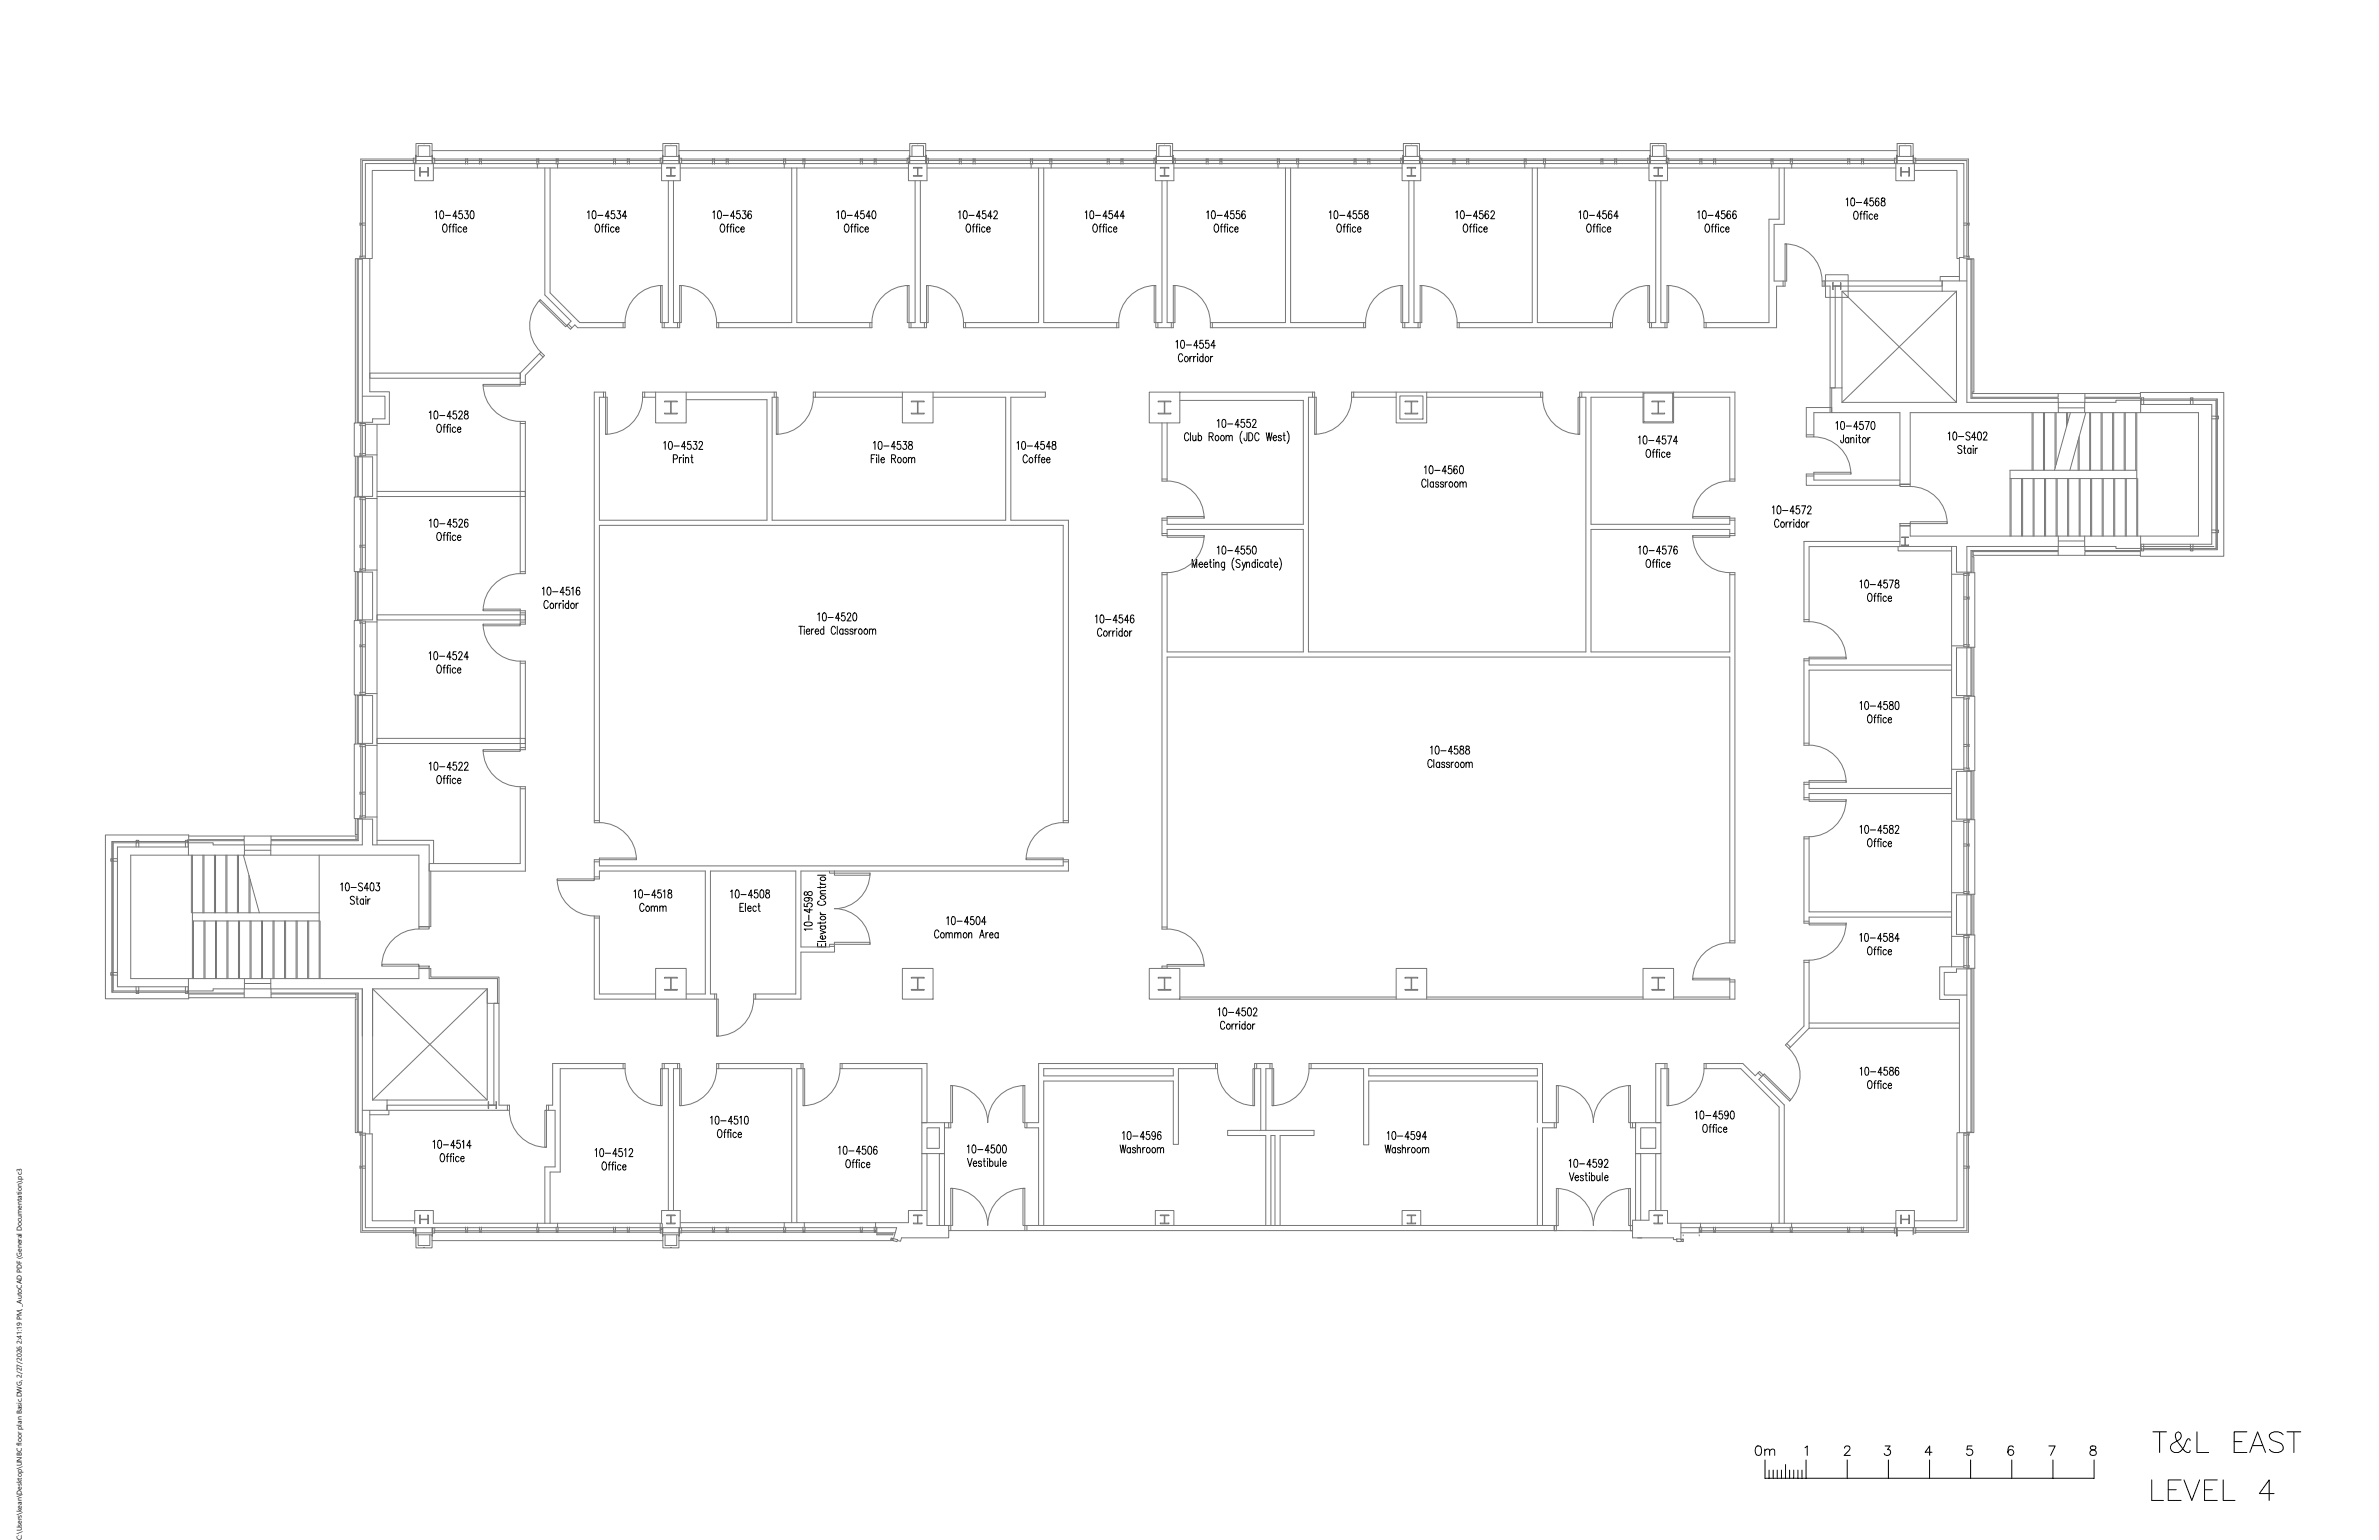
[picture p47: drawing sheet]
<svg xmlns="http://www.w3.org/2000/svg" width="432mm" height="279mm" viewBox="0 0 432 279" stroke-linecap="round" stroke-linejoin="round" font-family="sans-serif">
<defs><g id="words">
<text font-size="1.3" x="3.9" y="279.4" transform="rotate(-90 3.9 279.4)">C:\Users\kean\Desktop\UNBC floor plan Basic.DWG, 2/27/2026 2:41:19 PM, _AutoCAD PDF (General Documentation).pc3</text>
</g></defs>
<!-- layer: 3_Text -->
<g fill="none" stroke="#000" stroke-width=".18">
<path d="M79 38.5l.2-.3v1.5M80 38.3l.2-.1a.96 .96 0 0 1 0 1.5h-.1a1.08 1.08 0 0 1-.1-1.4zM80.9 39.1h.9M83 39.2h-.8l.5-1v1.5M83.9 38.2h-.5l-.1 .7a.43 .43 0 0 1 .7 .3 .43 .43 0 0 1-.7 .4l-.1-.2M84.4 38.2h.6l-.4 .6a.42 .42 0 0 1 .4 .6 .42 .42 0 0 1-.7 0M85.5 38.3l.2-.1a1.01 1.01 0 0 1 0 1.5h-.1a1.12 1.12 0 0 1-.1-1.4zM106.6 38.5l.3-.3v1.5M107.6 38.3l.3-.1a.96 .96 0 0 1 0 1.5h-.1a1.16 1.16 0 0 1-.2-1.4zM108.5 39.1h.9M110.6 39.2h-.7l.5-1v1.5M111.5 38.2h-.5l-.1 .7a.43 .43 0 0 1 .7 .3 .43 .43 0 0 1-.7 .4v-.2"/>
<path d="M112 38.2h.6l-.3 .6a.42 .42 0 0 1 .4 .6 .42 .42 0 0 1-.8 0M113.7 39.2h-.7l.5-1v1.5M129.4 38.5l.2-.3v1.5M130.4 38.3l.2-.1a.96 .96 0 0 1 0 1.5h-.1a1.12 1.12 0 0 1-.1-1.4zM131.3 39.1h.9M133.4 39.2h-.8l.5-1v1.5M134.3 38.2h-.5l-.1 .7a.43 .43 0 0 1 .7 .3 .43 .43 0 0 1-.7 .4l-.1-.2M134.8 38.2h.6l-.3 .6a.42 .42 0 0 1 .3 .6 .42 .42 0 0 1-.7 0M136.4 38.4l-.3-.2a.87 .87 0 0 0 0 1.5 .43 .43 0 0 0 .3-.5 .43 .43 0 0 0-.5-.3l-.2 .3M151.9 38.5l.3-.3v1.5M152.9 38.3l.2-.1a.96 .96 0 0 1 0 1.5h-.1a1.16 1.16 0 0 1-.1-1.4zM153.8 39.1h.9"/>
<path d="M155.9 39.2h-.8l.5-1v1.5M156.8 38.2h-.5l-.1 .7a.43 .43 0 0 1 .7 .3 .43 .43 0 0 1-.7 .4v-.2M158 39.2h-.8l.5-1v1.5M158.4 38.3l.3-.1a.96 .96 0 0 1 0 1.5h-.1a1.08 1.08 0 0 1-.2-1.4zM174 38.5l.2-.3v1.5M175 38.3l.2-.1a.96 .96 0 0 1 0 1.5h-.1a1.08 1.08 0 0 1-.1-1.4zM175.9 39.1h.9M178 39.2h-.8l.5-1v1.5M178.9 38.2h-.5l-.1 .7a.43 .43 0 0 1 .7 .3 .43 .43 0 0 1-.7 .4v-.2M180.1 39.2h-.8l.5-1v1.5M180.4 38.6l.2-.4 .3 .1 .1 .2-.1 .5-.6 .7h.8M197 38.5l.2-.3v1.5"/>
<path d="M198 38.3l.2-.1a1.01 1.01 0 0 1 0 1.5h-.1a1.12 1.12 0 0 1-.1-1.4zM198.8 39.1h1M201 39.2h-.8l.5-1v1.5M201.9 38.2h-.6v.7a.43 .43 0 0 1 .7 .3 .43 .43 0 0 1-.7 .4l-.1-.2M203.1 39.2h-.8l.5-1v1.5M204.1 39.2h-.8l.5-1v1.5M219 38.5l.3-.3v1.5M220 38.3l.3-.1a.96 .96 0 0 1 0 1.5h-.1a1.08 1.08 0 0 1-.2-1.4zM220.9 39.1h.9M223 39.2h-.7l.5-1v1.5M223.9 38.2h-.5v.7a.43 .43 0 0 1 .6 .3 .43 .43 0 0 1-.6 .4l-.1-.2M225 38.2h-.5l-.1 .7a.43 .43 0 0 1 .7 .3 .43 .43 0 0 1-.7 .4l-.1-.2"/>
<path d="M226 38.4l-.3-.2a.87 .87 0 0 0 0 1.5 .43 .43 0 0 0 .3-.5 .43 .43 0 0 0-.5-.3l-.1 .3M241.3 38.5l.2-.3v1.5M242.3 38.3l.2-.1a.96 .96 0 0 1 0 1.5h-.1a1.16 1.16 0 0 1-.1-1.4zM243.2 39.1h.9M245.3 39.2h-.8l.5-1v1.5M246.2 38.2h-.5l-.1 .7a.43 .43 0 0 1 .7 .3 .43 .43 0 0 1-.7 .4v-.2M247.2 38.2h-.5l-.1 .7a.43 .43 0 0 1 .7 .3 .43 .43 0 0 1-.7 .4v-.2M247.7 38.3v.4a.52 .52 0 0 1 .6 .4 .52 .52 0 0 1-.2 .6 .45 .45 0 0 1-.5-.5 .45 .45 0 0 1 .6-.4l.1-.1a.31 .31 0 0 0-.2-.5zM264.2 38.5l.3-.3v1.5M265.2 38.3l.3-.1a.96 .96 0 0 1 0 1.5h-.1a1.08 1.08 0 0 1-.2-1.4zM266.1 39.1h.9M268.2 39.2h-.8l.6-1v1.5"/>
<path d="M269.1 38.2h-.5l-.1 .7a.43 .43 0 0 1 .7 .3 .43 .43 0 0 1-.7 .4v-.2M270.2 38.4l-.4-.2a.88 .88 0 0 0 .1 1.5 .43 .43 0 0 0 .3-.5 .43 .43 0 0 0-.5-.3l-.2 .3M270.6 38.6l.2-.4 .3 .1 .2 .2-.2 .5-.5 .7h.7M286.6 38.5l.3-.3v1.5M287.6 38.3l.2-.1a.96 .96 0 0 1 0 1.5h-.1a1.16 1.16 0 0 1-.1-1.4zM288.5 39.1h.9M290.6 39.2h-.8l.5-1v1.5M291.5 38.2h-.5l-.1 .7a.43 .43 0 0 1 .7 .3 .43 .43 0 0 1-.7 .4v-.2M292.5 38.4l-.3-.2a.87 .87 0 0 0 .1 1.5 .43 .43 0 0 0 .3-.5 .43 .43 0 0 0-.5-.3l-.2 .3M293.7 39.2h-.8l.6-1v1.5M308.1 38.5l.3-.3v1.5M309.1 38.3l.3-.1a1.01 1.01 0 0 1 0 1.5h-.1a1.12 1.12 0 0 1-.2-1.4z"/>
<path d="M310 39.1h.9M312.1 39.2h-.7l.5-1v1.5M313 38.2h-.5v.7a.43 .43 0 0 1 .6 .3 .43 .43 0 0 1-.6 .4l-.1-.2M314.1 38.4l-.3-.2a.86 .86 0 0 0 0 1.5 .43 .43 0 0 0 .3-.5 .43 .43 0 0 0-.5-.3l-.2 .3M315.1 38.4l-.3-.2a.88 .88 0 0 0 .1 1.5 .43 .43 0 0 0 .3-.5 .43 .43 0 0 0-.6-.3l-.1 .3M335.1 36.2l.2-.3v1.5M336.1 36l.2-.1a1.01 1.01 0 0 1 0 1.5h-.1a1.12 1.12 0 0 1-.1-1.4zM336.6 38.4l.1-.1a.82 .82 0 0 1 .4 1.4l-.1 .1a.8 .8 0 0 1-.4-1.4zM337 36.7h.9M337.6 38.8h.3M338 38.3l-.2 .1-.1 .2v1.2M338.2 38.8h.4"/>
<path d="M338.6 38.3l-.3 .3v1.2M338.9 38.3v.2zM338.9 38.8v1M339.1 36.9h-.8l.5-1v1.5M339.9 39l-.1-.1a.46 .46 0 0 0-.6 .3 .46 .46 0 0 0 .3 .6l.4-.2M340 35.9h-.6v.6a.43 .43 0 0 1 .7 .4 .43 .43 0 0 1-.7 .3l-.1-.1M340.2 39.2h.6l-.1-.3a.46 .46 0 0 0-.6 .3 .46 .46 0 0 0 .3 .6l.4-.2M341 36.1l-.3-.2a.86 .86 0 0 0 .1 1.5 .43 .43 0 0 0 .3-.6 .43 .43 0 0 0-.5-.3l-.2 .4M341.5 36v.4a.58 .58 0 0 1 .6 .3 .58 .58 0 0 1 0 .6 .44 .44 0 0 1-.7-.3 .44 .44 0 0 1 .5-.5l.2-.1a.28 .28 0 0 0-.2-.5zM80.5 40.7h.1a.82 .82 0 0 1 .4 1.4h-.1a.78 .78 0 0 1-.6-.6 .78 .78 0 0 1 .2-.8zM81.5 41.1h.3M81.9 40.7l-.3 .2v1.2"/>
<path d="M82.1 41.1h.4M82.5 40.7h-.2v.2v1.2M82.8 40.7v.1zM82.8 41.1v1M83.8 41.4l-.1-.2a.46 .46 0 0 0-.6 .3 .46 .46 0 0 0 .3 .6l.4-.2M84.1 41.6h.6l-.1-.4a.47 .47 0 0 0-.6 .3 .47 .47 0 0 0 .3 .6l.4-.2M108.2 40.7h.1a.82 .82 0 0 1 .3 1.4h-.1a.8 .8 0 0 1-.3-1.4zM109.2 41.1h.3M109.6 40.7h-.3v.2v1.2M109.8 41.1h.3M110.2 40.7l-.3 .2v1.2M110.4 40.7v.1z"/>
<path d="M110.4 41.1v1M111.4 41.4l-.1-.2a.46 .46 0 0 0-.5 .3 .46 .46 0 0 0 .3 .6l.3-.2M111.8 41.6h.6l-.1-.4a.46 .46 0 0 0-.6 .3 .46 .46 0 0 0 .3 .6l.4-.2M130.9 40.7h.1a.82 .82 0 0 1 .3 1.4h-.1a.8 .8 0 0 1-.3-1.4zM131.9 41.1h.3M132.3 40.7h-.2l-.1 .2v1.2M132.5 41.1h.3M132.9 40.7l-.3 .2v1.2M133.2 40.7v.1zM133.2 41.1v1M134.2 41.4l-.2-.2a.46 .46 0 0 0-.5 .3 .46 .46 0 0 0 .3 .6l.4-.2M134.5 41.6h.6l-.1-.4a.46 .46 0 0 0-.6 .3 .46 .46 0 0 0 .3 .6l.4-.2"/>
<path d="M153.5 40.7h.1a.82 .82 0 0 1 .3 1.4h-.1a.8 .8 0 0 1-.3-1.4zM154.4 41.1h.4M154.8 40.7h-.2v.2v1.2M155 41.1h.4M155.4 40.7l-.2 .2v1.2M155.7 40.7v.1zM155.7 41.1v1M156.7 41.4l-.1-.2a.47 .47 0 0 0-.6 .3 .47 .47 0 0 0 .3 .6l.4-.2M157 41.6h.6l-.1-.4a.46 .46 0 0 0-.6 .3 .46 .46 0 0 0 .4 .6l.3-.2M175.6 40.7h.1a.81 .81 0 0 1 .3 1.4h-.1a.78 .78 0 0 1-.6-.6 .78 .78 0 0 1 .3-.8zM176.5 41.1h.3M176.9 40.7l-.3 .2v1.2"/>
<path d="M177.1 41.1h.4M177.5 40.7h-.2v.2v1.2M177.8 40.7v.1zM177.8 41.1v1M178.8 41.4l-.1-.2a.46 .46 0 0 0-.6 .3 .46 .46 0 0 0 .3 .6l.4-.2M179.1 41.6h.6l-.1-.4a.47 .47 0 0 0-.6 .3 .47 .47 0 0 0 .3 .6l.4-.2M198.6 40.7h.1a.77 .77 0 0 1 .5 .7 .77 .77 0 0 1-.5 .7 .99 .99 0 0 1-.1-1.4zM199.5 41.1h.4M199.9 40.7l-.3 .2v1.2M200.1 41.1h.4M200.5 40.7h-.2v.2v1.2M200.8 40.7v.1z"/>
<path d="M200.8 41.1v1M201.8 41.4l-.1-.2a.46 .46 0 0 0-.6 .3 .46 .46 0 0 0 .3 .6l.4-.2M202.1 41.6h.6l-.1-.4a.46 .46 0 0 0-.6 .3 .46 .46 0 0 0 .4 .6l.3-.2M220.6 40.7h.1a.81 .81 0 0 1 .3 1.4h-.1a.79 .79 0 0 1-.6-.6 .79 .79 0 0 1 .3-.8zM221.5 41.1h.4M221.9 40.7l-.2 .2v1.2M222.1 41.1h.4M222.5 40.7h-.2v.2v1.2M222.8 40.7v.1zM222.8 41.1v1M223.8 41.4l-.1-.2a.46 .46 0 0 0-.6 .3 .46 .46 0 0 0 .3 .6l.4-.2M224.1 41.6h.6l-.1-.4a.46 .46 0 0 0-.6 .3 .46 .46 0 0 0 .4 .6l.3-.2"/>
<path d="M242.8 40.7h.2a.82 .82 0 0 1 .3 1.4h-.1a.8 .8 0 0 1-.4-1.4zM243.8 41.1h.3M244.2 40.7h-.2l-.1 .2v1.2M244.4 41.1h.4M244.8 40.7l-.2 .2v1.2M245.1 40.7v.1zM245.1 41.1v1M246.1 41.4l-.1-.2a.46 .46 0 0 0-.6 .3 .46 .46 0 0 0 .3 .6l.4-.2M246.4 41.6h.6l-.1-.4a.47 .47 0 0 0-.6 .3 .47 .47 0 0 0 .3 .6l.4-.2M265.8 40.7h.1a.77 .77 0 0 1 .5 .7 .77 .77 0 0 1-.5 .7 .99 .99 0 0 1-.1-1.4zM266.7 41.1h.4M267.1 40.7l-.2 .2v1.2"/>
<path d="M267.3 41.1h.4M267.8 40.7h-.3v.2v1.2M268 40.7v.1zM268 41.1v1M269 41.4l-.1-.2a.46 .46 0 0 0-.6 .3 .46 .46 0 0 0 .3 .6l.4-.2M269.3 41.6h.6l-.1-.4a.46 .46 0 0 0-.5 .3 .46 .46 0 0 0 .3 .6l.3-.2M288.2 40.7h.1a.82 .82 0 0 1 .3 1.4h-.1a.8 .8 0 0 1-.3-1.4zM289.1 41.1h.4M289.5 40.7h-.2v.2v1.2M289.8 41.1h.3M290.2 40.7l-.3 .2v1.2M290.4 40.7v.1z"/>
<path d="M290.4 41.1v1M291.4 41.4l-.1-.2a.46 .46 0 0 0-.6 .3 .46 .46 0 0 0 .4 .6l.3-.2M291.7 41.6h.7l-.2-.4a.46 .46 0 0 0-.5 .3 .46 .46 0 0 0 .3 .6l.4-.2M309.7 40.7h.1a.82 .82 0 0 1 .3 1.4h-.1a.8 .8 0 0 1-.3-1.4zM310.6 41.1h.4M311 40.7h-.2v.2v1.2M311.2 41.1h.4M311.7 40.7l-.3 .2v1.2M311.9 40.7v.1zM311.9 41.1v1M312.9 41.4l-.1-.2a.47 .47 0 0 0-.6 .3 .47 .47 0 0 0 .3 .6l.4-.2M313.2 41.6h.6l-.1-.4a.46 .46 0 0 0-.5 .3 .46 .46 0 0 0 .3 .6l.3-.2"/>
<path d="M77.9 74.8l.3-.2v1.4M78.9 74.6h.3a.96 .96 0 0 1 0 1.4h-.1a1.16 1.16 0 0 1-.2-1.4zM79.5 77.1l.1-.1a.82 .82 0 0 1 .3 1.4h-.1a.8 .8 0 0 1-.3-1.3zM79.8 75.4h.9M80.4 77.5h.4M80.8 77l-.2 .1v.2v1.1M81 77.5h.4M81.4 77l-.2 .3v1.1M81.7 77v.1zM81.7 77.5v.9M81.9 75.5h-.7l.5-.9v1.4M82.7 77.7l-.1-.1a.47 .47 0 0 0-.6 .3 .47 .47 0 0 0 .3 .5l.4-.2"/>
<path d="M82.8 74.6h-.5l-.1 .6a.43 .43 0 0 1 .7 .3 .43 .43 0 0 1-.7 .4v-.2M83 77.9h.7l-.2-.3a.46 .46 0 0 0-.5 .3 .46 .46 0 0 0 .3 .5l.4-.2M83.3 74.9l.2-.3h.3l.1 .2-.1 .5-.6 .7h.8M84.4 74.6v.5a.52 .52 0 0 1 .5 .3 .52 .52 0 0 1-.2 .6 .45 .45 0 0 1-.5-.5 .45 .45 0 0 1 .6-.4h.1a.31 .31 0 0 0-.2-.5zM213.4 62l.3-.3v1.5M214.4 61.8l.3-.1a.99 .99 0 0 1 0 1.5h-.1a1.1 1.1 0 0 1-.2-1.4zM214.7 64.5a.41 .41 0 0 0-.5-.3 .41 .41 0 0 0-.3 .5v.4a.41 .41 0 0 0 .3 .5 .41 .41 0 0 0 .5-.3M215.1 64.7a.43 .43 0 0 1 .6 .5 .43 .43 0 0 1-.6 .4l-.1-.4zM215.3 62.6h1M215.8 78.9a.41 .41 0 0 0-.5-.4 .41 .41 0 0 0-.3 .6v.3a.41 .41 0 0 0 .3 .6 .41 .41 0 0 0 .5-.4M216 64.7v.9M216.1 78.5v1.5"/>
<path d="M216.4 64.7a.39 .39 0 0 0-.4 .4M216.5 79l.1 .9 .2 .1 .3-.3M216.6 64.7v.9M217.1 64.7a.39 .39 0 0 0-.5 .4M217.1 79v1M217.3 64.2l.1 .1zM217.4 64.7v.9M217.4 62.7h-.7l.5-1v1.5M217.5 79.2l.1-.1a.46 .46 0 0 1 .6 .3 .46 .46 0 0 1-.4 .6l-.3-.2M217.5 78.5v1.5M218.3 61.7h-.5v.7a.43 .43 0 0 1 .6 .3 .43 .43 0 0 1-.6 .4l-.1-.2M218.4 64.9l-.1-.2a.48 .48 0 0 0-.6 .3 .48 .48 0 0 0 .3 .6l.4-.2"/>
<path d="M218.4 64.2v1.4M218.9 64.7a.43 .43 0 0 1 .5 .5 .43 .43 0 0 1-.5 .4l-.2-.4zM219.4 61.7h-.5l-.1 .7a.43 .43 0 0 1 .7 .3 .43 .43 0 0 1-.7 .4v-.2M219.5 79.2l.6-.1 .1-.2-.1-.3-.6-.1v1.5M219.7 64.7v.9M219.8 79.2l.4 .8M220.1 64.7a.39 .39 0 0 0-.4 .4M220.6 62.7h-.8l.5-1v1.5M220.7 79.1a.47 .47 0 0 1 .6 .3 .47 .47 0 0 1-.3 .6 .5 .5 0 0 1-.5-.4 .5 .5 0 0 1 .2-.5zM220.9 76.4l.3-.3v1.5M221.7 79.1a.46 .46 0 0 1 .6 .3 .46 .46 0 0 1-.3 .6 .5 .5 0 0 1-.5-.4 .5 .5 0 0 1 .2-.5zM221.9 76.2l.3-.1a.98 .98 0 0 1 0 1.5h-.1a1.19 1.19 0 0 1-.2-1.4z"/>
<path d="M222.5 79.3l.3-.3 .3 .1v.9M222.5 79v1M222.8 76.9h1M223.1 79.3l.3-.3 .2 .1 .1 .9M225 77.1h-.8l.5-1v1.5M225.4 78.2a1.87 1.87 0 0 0 0 2.3M225.8 76.1h-.5v.6a.43 .43 0 0 1 .6 .4 .43 .43 0 0 1-.6 .3l-.1-.1M226.3 78.5l-.1 1.4h-.3l-.1-.4M226.7 78.5a.78 .78 0 0 1 .7 .5 .78 .78 0 0 1-.2 .9l-.5 .1zM226.9 76.1h-.5l-.1 .6a.43 .43 0 0 1 .7 .4 .43 .43 0 0 1-.7 .3v-.1M227.4 76.4v-.2a.34 .34 0 0 1 .5 0 .34 .34 0 0 1 0 .4l-.6 1h.7M228.5 78.9l-.2-.4a.82 .82 0 0 0-.4 1.4l.4 .1 .2-.4"/>
<path d="M229.8 78.5l.3 1.5 .2-1.5 .3 1.5 .3-1.5M231.1 79.4h.6l-.1-.3a.46 .46 0 0 0-.6 .3 .46 .46 0 0 0 .3 .6l.4-.2M232.6 79.2l-.2-.2-.4 .2 .1 .2 .3 .1 .2 .3a.3 .3 0 0 1-.3 .2 .3 .3 0 0 1-.3-.2M232.9 79h.4M233 78.5v1.2l.1 .2 .2 .1M233.6 78.2a1.87 1.87 0 0 1 0 2.3M297.4 79.4l.2-.3v1.5M298.4 79.2l.2-.1a1.03 1.03 0 0 1 0 1.5h-.1a1.15 1.15 0 0 1-.1-1.4zM299.3 79.9h.9M302.3 79.1h-.5l-.1 .6a.43 .43 0 0 1 .7 .4 .43 .43 0 0 1-.7 .3l-.1-.1M302.7 79.1h.7l-.5 1.5M333.2 76.8l.3-.3v1.4"/>
<path d="M334.2 76.5h.3a.98 .98 0 0 1 0 1.4h-.1a1.19 1.19 0 0 1-.2-1.4zM334.6 78.9l-.1 1.4h-.3l-.1-.4M335.1 77.3h.9M335.6 79.6l-.2-.1a.43 .43 0 0 0-.5 .4 .43 .43 0 0 0 .5 .4l.2-.1M335.6 79.4v.9M335.9 79.7l.3-.3 .2 .1 .1 .8M335.9 79.4v.9M337 78.9v.1zM337 79.4v.9M337.2 77.4h-.7l.5-.9v1.4M337.3 79.4h.4M337.5 78.9v1.2v.2h.2"/>
<path d="M338.1 76.5h-.5l-.1 .6a.43 .43 0 0 1 .7 .3 .43 .43 0 0 1-.7 .4v-.1M338.2 79.5a.43 .43 0 0 1 .5 .4 .43 .43 0 0 1-.5 .4l-.1-.4zM338.5 76.5h.8l-.5 1.4M339 79.4v.9M339.4 79.4l-.2 .1-.2 .3M339.7 76.5h.3a.98 .98 0 0 1 0 1.4h-.1a1.11 1.11 0 0 1-.2-1.4zM353.6 78.7l.3-.3v1.4M354.6 78.4h.3a.98 .98 0 0 1 0 1.4h-.1a1.11 1.11 0 0 1-.2-1.4zM355.5 79.2h.9M357.6 78.6a.37 .37 0 0 0-.5-.2 .37 .37 0 0 0-.2 .5l.5 .2a.39 .39 0 0 1 .1 .7 .39 .39 0 0 1-.7-.2M358.6 79.4h-.7l.5-1v1.4M359.1 78.4h.2a.98 .98 0 0 1 0 1.4h-.1a1.19 1.19 0 0 1-.1-1.4z"/>
<path d="M360 78.7l.2-.3h.3l.1 .3-.1 .4-.5 .7h.7M77.9 94.5l.3-.3v1.5M78.9 94.3l.3-.1a1.03 1.03 0 0 1 0 1.5h-.1a1.15 1.15 0 0 1-.2-1.4zM79.5 96.7l.1-.1a.82 .82 0 0 1 .3 1.4l-.1 .1a.8 .8 0 0 1-.3-1.4zM79.8 95h1M80.4 97.1h.4M80.8 96.6l-.2 .1v.2v1.2M81 97.1h.4M81.4 96.6l-.2 .3v1.2M81.7 96.6v.2zM81.7 97.1v1M82 95.2h-.8l.5-1v1.5"/>
<path d="M82.7 97.3l-.1-.1a.47 .47 0 0 0-.6 .3 .47 .47 0 0 0 .3 .6l.4-.2M82.8 94.2h-.5v.6a.43 .43 0 0 1 .7 .4 .43 .43 0 0 1-.7 .3l-.1-.1M83 97.5h.7l-.2-.3a.46 .46 0 0 0-.5 .3 .46 .46 0 0 0 .3 .6l.4-.2M83.3 94.5l.1-.2a.34 .34 0 0 1 .4 0 .34 .34 0 0 1 .1 .4l-.7 1h.8M84.9 94.4v-.1l-.3-.1a.91 .91 0 0 0 .1 1.5 .44 .44 0 0 0 .3-.6 .44 .44 0 0 0-.5-.3l-.2 .4M120.5 80.4l.2-.3v1.4M121.5 80.2l.2-.1a.96 .96 0 0 1 0 1.4h-.1a1.08 1.08 0 0 1-.1-1.3zM122.2 83.3l.7-.1 .1-.2-.1-.4-.7-.1v1.5M122.3 80.9h1M123.3 83v1M123.7 83a.4 .4 0 0 0-.4 .4M124 82.5v.2z"/>
<path d="M124 83v1M124.4 83.3l.3-.3 .2 .1 .1 .9M124.4 83v1M124.5 81h-.8l.5-.9v1.4M125.4 80.1h-.6v.6a.43 .43 0 0 1 .7 .4 .43 .43 0 0 1-.7 .3v-.1M125.4 83h.4M125.6 82.5v1.2v.2l.2 .1M125.9 80.1h.6l-.3 .5a.42 .42 0 0 1 .3 .7 .42 .42 0 0 1-.7 0M126.9 80.4l.2-.3 .3 .1 .1 .2-.2 .5-.5 .6h.8M158.1 83.2h.4M158.5 80.4l.3-.3v1.4M158.8 82.5h-.7v1.5"/>
<path d="M159.1 82.5v.2zM159.1 83v1M159.5 82.5v1.5M159.5 80.2l.3-.1a.96 .96 0 0 1 0 1.4h-.1a1.16 1.16 0 0 1-.2-1.3zM159.9 83.4h.6l-.1-.3a.47 .47 0 0 0-.6 .3 .47 .47 0 0 0 .3 .6l.4-.2M160.4 80.9h1M161.8 83.2l.7-.1 .1-.2-.1-.3-.7-.1v1.5M162.2 83.2l.4 .8M162.6 81h-.8l.5-.9v1.4M163.1 83.1a.47 .47 0 0 1 .5 .3 .47 .47 0 0 1-.3 .6l-.3-.2-.1-.4zM163.4 80.1h-.5v.6a.43 .43 0 0 1 .6 .4 .43 .43 0 0 1-.6 .3l-.1-.1M164 80.1h.5l-.3 .5a.42 .42 0 0 1 .4 .7 .42 .42 0 0 1-.7 0"/>
<path d="M164.1 83.1a.46 .46 0 0 1 .5 .3 .46 .46 0 0 1-.3 .6l-.3-.2-.1-.4zM164.9 83.3l.3-.3 .2 .1 .1 .9M164.9 83v1M165 80.2v.4a.52 .52 0 0 1 .6 .3 .52 .52 0 0 1-.2 .6 .45 .45 0 0 1-.5-.4 .45 .45 0 0 1 .5-.5h.1a.31 .31 0 0 0-.1-.5zM165.5 83.3l.2-.3 .3 .1v.9M184.6 80.4l.2-.3v1.4M185.6 80.2l.2-.1a.96 .96 0 0 1 0 1.4h-.1a1.08 1.08 0 0 1-.1-1.3zM186.5 82.9a.41 .41 0 0 0-.5-.4 .41 .41 0 0 0-.3 .6v.3a.41 .41 0 0 0 .3 .6 .41 .41 0 0 0 .5-.4M186.5 80.9h.9M186.9 83.1a.46 .46 0 0 1 .6 .3 .46 .46 0 0 1-.3 .6 .5 .5 0 0 1-.4-.4 .5 .5 0 0 1 .1-.5zM187.8 83h.3M188.2 82.5l-.3 .3v1.2"/>
<path d="M188.4 83h.4M188.6 81h-.8l.5-.9v1.4M188.8 82.5l-.2 .1v.2v1.2M189 83.4h.7l-.2-.3a.47 .47 0 0 0-.5 .3 .47 .47 0 0 0 .3 .6l.4-.2M189.5 80.1h-.5l-.1 .6a.43 .43 0 0 1 .7 .4 .43 .43 0 0 1-.7 .3v-.1M189.9 83.4h.7l-.1-.3a.46 .46 0 0 0-.6 .3 .46 .46 0 0 0 .3 .6l.4-.2M190.7 81h-.8l.5-.9v1.4M191.1 80.2v.4a.52 .52 0 0 1 .5 .3 .52 .52 0 0 1-.2 .6 .45 .45 0 0 1-.5-.4 .45 .45 0 0 1 .6-.5h.1a.31 .31 0 0 0-.2-.5zM220.9 99.4l.3-.3v1.4M221.9 99.1h.3a.98 .98 0 0 1 0 1.4h-.1a1.19 1.19 0 0 1-.2-1.4zM222.8 99.9h1M225.8 99.1h-.5v.6a.43 .43 0 0 1 .6 .3 .43 .43 0 0 1-.6 .4l-.1-.2"/>
<path d="M226.9 99.1h-.5l-.1 .6a.43 .43 0 0 1 .7 .3 .43 .43 0 0 1-.7 .4v-.2M227.5 99.1h.2a.98 .98 0 0 1 0 1.4h-.1a1.11 1.11 0 0 1-.1-1.4zM258.6 84.8l.2-.3v1.5M258.8 87.3a.4 .4 0 0 0-.5-.4 .4 .4 0 0 0-.2 .6v.3a.4 .4 0 0 0 .2 .6 .4 .4 0 0 0 .5-.3M259.1 86.9v1.5M259.5 84.6l.3-.1a.96 .96 0 0 1 0 1.5h-.1a1.08 1.08 0 0 1-.2-1.4zM260.2 87.6l-.1-.1a.46 .46 0 0 0-.6 .3 .46 .46 0 0 0 .3 .6l.4-.2M260.2 87.4v1M260.4 85.3h1M261.1 87.6a.3 .3 0 0 0-.3-.2 .3 .3 0 0 0-.2 .2v.2l.5 .2v.2a.3 .3 0 0 1-.3 .2 .3 .3 0 0 1-.2-.2M262 87.6a.29 .29 0 0 0-.3-.2 .29 .29 0 0 0-.3 .2l.6 .4v.2a.29 .29 0 0 1-.3 .2 .29 .29 0 0 1-.3-.2M262.3 87.4v1"/>
<path d="M262.6 85.5h-.8l.5-1v1.5M262.7 87.4l-.2 .1-.2 .3M263.2 87.5a.46 .46 0 0 1 .5 .3 .46 .46 0 0 1-.3 .6l-.2-.1-.2-.3zM263.4 84.5h-.5v.6a.43 .43 0 0 1 .7 .4 .43 .43 0 0 1-.7 .3l-.1-.1M264.1 87.5a.47 .47 0 0 1 .6 .3 .47 .47 0 0 1-.3 .6 .5 .5 0 0 1-.4-.4 .5 .5 0 0 1 .1-.5zM264.5 84.7l-.3-.2a.88 .88 0 0 0 0 1.5 .43 .43 0 0 0 .3-.6 .43 .43 0 0 0-.5-.3l-.1 .4M265 87.7l.2-.3 .3 .1 .1 .9M265 87.4v1M265 84.6l.3-.1a1.01 1.01 0 0 1 0 1.5h-.1a1.12 1.12 0 0 1-.2-1.4zM265.6 87.7l.2-.3 .3 .1v.9M297.4 99.4l.3-.3v1.4M298.4 99.1h.3a.98 .98 0 0 1 0 1.4h-.1a1.11 1.11 0 0 1-.2-1.4z"/>
<path d="M299 81.6l.1-.1a.79 .79 0 0 1 .6 .6 .79 .79 0 0 1-.3 .8l-.1 .1a.81 .81 0 0 1-.3-1.4zM299.3 99.9h.9M299.9 82h.4M300.3 81.5l-.2 .1v.2v1.2M300.5 82h.4M300.9 81.5l-.2 .1v.2v1.2M301.2 81.5v.2zM301.2 82v1M301.4 80.1h-.8l.5-1v1.5M302.2 82.2l-.1-.1a.47 .47 0 0 0-.6 .3 .47 .47 0 0 0 .3 .6l.4-.2M302.3 99.1h-.5v.6a.43 .43 0 0 1 .6 .3 .43 .43 0 0 1-.6 .4l-.1-.2M302.5 82.4h.6l-.1-.3a.47 .47 0 0 0-.6 .3 .47 .47 0 0 0 .4 .6l.3-.2"/>
<path d="M302.7 99.1h.8l-.5 1.4M304.4 99.3l-.3-.2a.9 .9 0 0 0 0 1.4 .44 .44 0 0 0 .4-.5 .44 .44 0 0 0-.6-.3l-.1 .4M304.5 80.1h-.8l.5-1v1.5M321.7 92.1l.2-.3v1.4M322.7 91.9l.2-.1a.99 .99 0 0 1 0 1.4h-.1a1.12 1.12 0 0 1-.1-1.3zM322.9 94.6a.36 .36 0 0 0-.2-.4 .36 .36 0 0 0-.4 .1 1.01 1.01 0 0 0 .1 1.4l.3-.1 .2-.3M323.3 94.8a.48 .48 0 0 1 .6 .3 .48 .48 0 0 1-.3 .6l-.3-.2-.1-.4zM323.6 92.6h.9M324.2 94.7v1M324.6 94.7l-.3 .1-.1 .3M324.9 94.7v1M325.3 94.7l-.3 .1-.1 .3"/>
<path d="M325.6 94.2v.2zM325.6 94.7v1M325.7 92.8h-.8l.5-1v1.4M326.6 91.8h-.5l-.1 .6a.43 .43 0 0 1 .7 .4 .43 .43 0 0 1-.7 .3l-.1-.1M326.6 94.9l-.1-.1a.43 .43 0 0 0-.6 .4 .43 .43 0 0 0 .6 .4l.1-.1M326.6 94.2v1.5M327 91.8h.7l-.5 1.4M327.1 94.8a.48 .48 0 0 1 .6 .3 .48 .48 0 0 1-.3 .6l-.4-.2-.1-.4zM327.9 94.7v1M328.1 92.1v-.2a.33 .33 0 0 1 .5 0 .33 .33 0 0 1 .1 .5l-.7 .8h.8M328.4 94.7l-.3 .1-.2 .3M356.1 81a.37 .37 0 0 0-.5-.2 .37 .37 0 0 0-.2 .5l.5 .3a.39 .39 0 0 1 .1 .6 .39 .39 0 0 1-.7-.1"/>
<path d="M356.4 81.3h.4M356.6 80.8v1.2v.2l.2 .1M357.7 81.5l-.1-.1a.47 .47 0 0 0-.5 .3 .47 .47 0 0 0 .3 .6l.3-.2M357.7 81.3v1M358.2 80.8v.1zM358.2 81.3v1M358.5 81.3v1M358.9 81.3l-.2 .1-.2 .3M77.9 118.5l.2-.3v1.5M78.9 118.3l.2-.1a.99 .99 0 0 1 0 1.5h-.1a1.11 1.11 0 0 1-.1-1.4zM79.8 119.1h.9M81.9 119.2h-.8l.5-1v1.5"/>
<path d="M82.8 118.2h-.5l-.1 .7a.43 .43 0 0 1 .6 0 .43 .43 0 0 1 0 .6 .43 .43 0 0 1-.6 0v-.1M83.2 118.6l.3-.4 .3 .1 .1 .2-.2 .5-.5 .7h.7M85 119.2h-.8l.6-1v1.5M98.4 106.8l.3-.3v1.5M99.4 106.6l.3-.1a.96 .96 0 0 1 0 1.5h-.1a1.08 1.08 0 0 1-.2-1.4zM99.5 109.3l-.2-.4a.82 .82 0 0 0-.4 1.4l.4 .1 .2-.3M100 109.5a.47 .47 0 0 1 .6 .3 .47 .47 0 0 1-.4 .6l-.3-.2-.1-.3zM100.3 107.4h1M100.8 109.4v1M101.2 109.4l-.2 .1-.2 .4M101.5 109.4v1M101.9 109.4l-.3 .1-.1 .4"/>
<path d="M102.2 108.9v.2zM102.2 109.4v1M102.4 107.5h-.7l.5-1v1.5M103.2 109.6l-.1-.1a.46 .46 0 0 0-.6 .3 .46 .46 0 0 0 .3 .6l.4-.2M103.2 108.9v1.5M103.3 106.5h-.5v.6a.43 .43 0 0 1 .6 .4 .43 .43 0 0 1-.6 .3l-.1-.1M103.7 109.5a.46 .46 0 0 1 .6 .3 .46 .46 0 0 1-.3 .6 .5 .5 0 0 1-.4-.4 .5 .5 0 0 1 .1-.5zM103.8 106.8l.2-.3v1.5M104.6 109.4v1M105 109.4a.4 .4 0 0 0-.4 .5M105.2 106.7l-.3-.2a.88 .88 0 0 0 0 1.5 .43 .43 0 0 0 .4-.5 .43 .43 0 0 0-.6-.4l-.1 .4M145 113.6h.7"/>
<path d="M145.4 113.6v1.5M146 113.6v.2zM146 114.1v1M146.3 114.5h.7l-.1-.3a.48 .48 0 0 0-.6 .3 .48 .48 0 0 0 .3 .6l.4-.2M147.3 114.1v1M147.7 114.1a.39 .39 0 0 0-.4 .4M148 114.5h.6l-.1-.3a.48 .48 0 0 0-.6 .3 .48 .48 0 0 0 .3 .6l.4-.2M148.4 111.5l.3-.3v1.4M149.4 111.3l.3-.1a.99 .99 0 0 1 0 1.4h-.1a1.16 1.16 0 0 1-.2-1.3zM149.5 114.3l-.1-.1a.43 .43 0 0 0-.5 .4 .43 .43 0 0 0 .5 .4l.1-.1M149.5 113.6v1.5M150.3 112h.9"/>
<path d="M151.7 114a.41 .41 0 0 0-.6-.4 .41 .41 0 0 0-.2 .6v.3a.41 .41 0 0 0 .2 .6 .41 .41 0 0 0 .6-.4M152 113.6v1.5M152.4 112.2h-.7l.5-1v1.4M153 114.3l-.1-.1a.43 .43 0 0 0-.5 .4 .43 .43 0 0 0 .5 .4l.1-.1M153 114.1v1M153.3 111.2h-.5l-.1 .6a.43 .43 0 0 1 .7 .4 .43 .43 0 0 1-.7 .3v-.1M153.8 111.5v-.2a.34 .34 0 0 1 .5 0 .34 .34 0 0 1 .1 .5l-.7 .8h.8M153.9 114.3a.3 .3 0 0 0-.2-.2 .3 .3 0 0 0-.3 .2l.1 .2 .4 .2v.2a.3 .3 0 0 1-.2 .2 .3 .3 0 0 1-.3-.2M154.8 114.3a.27 .27 0 0 0-.3-.2 .27 .27 0 0 0-.2 .3l.5 .3v.2a.3 .3 0 0 1-.3 .2 .3 .3 0 0 1-.2-.2M154.9 111.3l.3-.1a.99 .99 0 0 1 0 1.4h-.1a1.08 1.08 0 0 1-.2-1.3zM155.2 114.1v1M155.6 114.1l-.3 .1-.1 .3"/>
<path d="M156 114.2a.47 .47 0 0 1 .5 .3 .47 .47 0 0 1-.3 .6l-.3-.2-.1-.4zM157 114.2a.47 .47 0 0 1 .5 .3 .47 .47 0 0 1-.3 .6 .51 .51 0 0 1-.4-.4 .51 .51 0 0 1 .2-.5zM157.8 114.4l.3-.3 .2 .1 .1 .9M157.8 114.1v1M158.4 114.4l.2-.3 .3 .1v.9M198.8 111.8l.3-.2v1.4M199.8 111.6h.3a.98 .98 0 0 1 0 1.4h-.1a1.15 1.15 0 0 1-.2-1.4zM200 114.3l-.3-.3a.82 .82 0 0 0-.3 1.4h.3l.3-.3M200.4 114.6a.47 .47 0 0 1 .6 .3 .47 .47 0 0 1-.3 .5 .5 .5 0 0 1-.4-.3 .5 .5 0 0 1 .1-.5zM200.7 112.4h.9M201.3 114.5v.9M201.7 114.5l-.3 .1-.1 .3"/>
<path d="M202 114.5v.9M202.4 114.5l-.3 .1-.1 .3M202.7 114v.1zM202.7 114.5v.9M202.8 112.5h-.8l.6-.9v1.4M203.7 114.7l-.1-.1a.47 .47 0 0 0-.6 .3 .47 .47 0 0 0 .3 .5l.4-.2M203.7 114v1.4M203.7 111.6h-.5l-.1 .6a.43 .43 0 0 1 .7 .3 .43 .43 0 0 1-.7 .4v-.2M204.2 114.6a.47 .47 0 0 1 .6 .3 .47 .47 0 0 1-.3 .5 .5 .5 0 0 1-.5-.3 .5 .5 0 0 1 .2-.5zM204.9 112.5h-.8l.5-.9v1.4M205 114.5v.9M205.4 114.5l-.2 .1-.2 .3"/>
<path d="M205.8 111.8l-.3-.2a.9 .9 0 0 0 0 1.4 .44 .44 0 0 0 .3-.5 .44 .44 0 0 0-.5-.3l-.1 .3M216.4 103v-1.5l.4 1.5 .4-1.5v1.5M217.6 102.4h.7l-.1-.3a.47 .47 0 0 0-.6 .3 .47 .47 0 0 0 .3 .6l.4-.3M218.6 102.4h.6l-.1-.3a.46 .46 0 0 0-.6 .3 .46 .46 0 0 0 .3 .6l.4-.3M219.5 102h.4M219.7 101.5v1.2v.2l.2 .1M220.3 101.5v.1zM220.3 102v1M220.7 102.3l.2-.3 .3 .1v.9M220.7 102v1M222.3 102l-.1 1.3-.1 .1h-.3M222.3 102.2l-.1-.1a.46 .46 0 0 0-.6 .3 .46 .46 0 0 0 .3 .6l.4-.3"/>
<path d="M224 101.2a1.87 1.87 0 0 0 0 2.2M225 100.1h-.8l.5-1v1.4M225.1 101.7a.37 .37 0 0 0-.5-.2 .37 .37 0 0 0-.2 .5l.6 .4a.33 .33 0 0 1-.2 .6l-.3-.1-.2-.2M225.4 102l.4 1 .3-1M225.8 103l-.2 .4h-.2M226.2 102.3l.3-.3 .3 .1v.9M226.2 102v1M227.8 102.2l-.1-.1a.46 .46 0 0 0-.5 .3 .46 .46 0 0 0 .3 .6l.3-.3M227.8 101.5v1.5M228.3 101.5v.1zM228.3 102v1M229.3 102.2l-.1-.1a.47 .47 0 0 0-.6 .3 .47 .47 0 0 0 .3 .6l.4-.3"/>
<path d="M230.2 102.2l-.1-.1a.46 .46 0 0 0-.6 .3 .46 .46 0 0 0 .3 .6l.4-.3M230.2 102v1M230.5 102h.4M230.7 101.5v1.2l.1 .2 .2 .1M231.3 102.4h.6l-.1-.3a.46 .46 0 0 0-.6 .3 .46 .46 0 0 0 .3 .6l.4-.3M232.2 101.2a1.87 1.87 0 0 1 0 2.2M299 101.6l.1-.1a.77 .77 0 0 1 .5 .7 .77 .77 0 0 1-.5 .8 .99 .99 0 0 1-.1-1.4zM299.9 102h.4M300.3 101.5l-.2 .1v.2v1.2M300.5 102h.4M300.9 101.5l-.2 .1v.2v1.2M301.2 101.5v.1z"/>
<path d="M301.2 102v1M301.4 100.1h-.7l.5-1v1.4M302.2 102.2l-.1-.1a.46 .46 0 0 0-.6 .3 .46 .46 0 0 0 .3 .6l.4-.3M302.5 102.4h.6l-.1-.3a.46 .46 0 0 0-.6 .3 .46 .46 0 0 0 .4 .6l.3-.3M337.6 105.5l.3-.3v1.5M338.6 105.3l.3-.1a.96 .96 0 0 1 0 1.5h-.1a1.08 1.08 0 0 1-.2-1.4zM339.2 107.7h.1a.77 .77 0 0 1 .5 .7 .77 .77 0 0 1-.5 .7 .99 .99 0 0 1-.1-1.4zM339.5 106.1h.9M340.1 108.1h.4M340.5 107.7l-.2 .2v1.2M340.7 108.1h.4M341.1 107.7h-.2v.2v1.2"/>
<path d="M341.4 107.7v.1zM341.4 108.1v1M341.6 106.2h-.8l.6-1v1.5M342.4 108.4l-.1-.2a.46 .46 0 0 0-.6 .3 .46 .46 0 0 0 .3 .6l.4-.2M342.5 105.2h-.5l-.1 .7a.43 .43 0 0 1 .7 .3 .43 .43 0 0 1-.7 .4v-.2M342.7 108.6h.6l-.1-.4a.47 .47 0 0 0-.6 .3 .47 .47 0 0 0 .4 .6l.3-.2M342.9 105.2h.7l-.5 1.5M344.1 105.3v.4a.53 .53 0 0 1 .5 .4 .53 .53 0 0 1-.2 .6 .45 .45 0 0 1-.5-.5 .45 .45 0 0 1 .6-.4l.1-.1a.28 .28 0 0 0-.2-.5zM77.9 138.6l.3-.3v1.4M78.9 138.3h.3a.99 .99 0 0 1 0 1.4h-.1a1.19 1.19 0 0 1-.2-1.4zM79.5 120.7h.1a.8 .8 0 0 1 .3 1.3l-.1 .1a.82 .82 0 0 1-.3-1.4zM79.8 139.1h.9"/>
<path d="M80.4 121.2h.4M80.8 120.7h-.2v.2v1.2M81 121.2h.4M81.4 120.7h-.1l-.1 .2v1.2M81.7 120.7h.1zM81.7 121.2v.9M81.9 139.3h-.7l.5-1v1.4M82.7 121.4l-.1-.2a.46 .46 0 0 0-.5 .4 .46 .46 0 0 0 .4 .5l.2-.2M82.8 138.3h-.5l-.1 .6a.43 .43 0 0 1 .6 .1 .43 .43 0 0 1 0 .5 .43 .43 0 0 1-.6 .1v-.1M83 121.6h.7l-.2-.4a.46 .46 0 0 0-.5 .4 .46 .46 0 0 0 .4 .5l.3-.2M83.3 138.6l.2-.3h.3l.1 .3-.1 .4-.6 .7h.8M84.3 138.6l.1-.2a.33 .33 0 0 1 .4 0 .33 .33 0 0 1 .1 .4l-.6 .9h.7"/>
<path d="M259.7 135.6l.2-.2v1.4M259.9 138.1a.41 .41 0 0 0-.5-.3 .41 .41 0 0 0-.2 .5v.4a.41 .41 0 0 0 .2 .5 .41 .41 0 0 0 .5-.3M260.2 137.8v1.5M260.6 135.4h.3a.99 .99 0 0 1 0 1.4h-.1a1.1 1.1 0 0 1-.2-1.4zM261.3 138.5l-.1-.2a.48 .48 0 0 0-.6 .4 .48 .48 0 0 0 .3 .6l.4-.3M261.3 138.3v1M261.5 136.2h1M262.2 138.5a.27 .27 0 0 0-.3-.2 .27 .27 0 0 0-.2 .3l.5 .2v.2a.3 .3 0 0 1-.3 .3 .3 .3 0 0 1-.2-.3M263.1 138.5a.3 .3 0 0 0-.3-.2 .3 .3 0 0 0-.2 .2l.1 .2 .4 .1v.2a.3 .3 0 0 1-.3 .3 .3 .3 0 0 1-.2-.3M263.4 138.3v1M263.7 136.3h-.8l.5-.9v1.4M263.8 138.3a.39 .39 0 0 0-.4 .4"/>
<path d="M264.3 138.3a.47 .47 0 0 1 .5 .4 .47 .47 0 0 1-.3 .6 .51 .51 0 0 1-.4-.4 .51 .51 0 0 1 .2-.6zM264.5 135.4h-.5v.6a.43 .43 0 0 1 .7 .3 .43 .43 0 0 1-.7 .4l-.1-.2M265.1 135.4v.4a.53 .53 0 0 1 .5 .4 .53 .53 0 0 1-.2 .6 .46 .46 0 0 1-.5-.5 .46 .46 0 0 1 .6-.4l.1-.1a.3 .3 0 0 0-.2-.4zM265.2 138.3a.48 .48 0 0 1 .6 .4 .48 .48 0 0 1-.3 .6l-.3-.3-.1-.3zM266.1 138.6l.2-.3h.3l.1 1M266.1 138.3v1M266.1 135.4v.4a.53 .53 0 0 1 .6 .4 .53 .53 0 0 1-.2 .6 .46 .46 0 0 1-.5-.5 .46 .46 0 0 1 .5-.4l.2-.2-.1-.3zM266.7 138.6l.2-.3h.3v1M337.6 127.6l.3-.3v1.4M338.6 127.3h.3a.98 .98 0 0 1 0 1.4h-.1a1.11 1.11 0 0 1-.2-1.4zM339.2 129.8l.1-.1a.79 .79 0 0 1 .6 .6 .79 .79 0 0 1-.3 .8h-.1a.79 .79 0 0 1-.6-.5 .79 .79 0 0 1 .3-.8zM339.5 128.1h.9"/>
<path d="M340.1 130.2h.4M340.5 129.7l-.2 .1v.2v1.1M340.7 130.2h.4M341.1 129.7l-.2 .1v.2v1.1M341.4 129.7v.1zM341.4 130.2v.9M341.6 128.2h-.8l.6-.9v1.4M342.4 130.4l-.1-.1a.46 .46 0 0 0-.6 .3 .46 .46 0 0 0 .3 .5l.4-.1M342.5 127.3h-.5l-.1 .6a.43 .43 0 0 1 .7 .3 .43 .43 0 0 1-.7 .4v-.1M342.7 130.6h.6l-.1-.3a.47 .47 0 0 0-.6 .3 .47 .47 0 0 0 .4 .5l.3-.1M343 127.3v.5a.53 .53 0 0 1 .6 .3 .53 .53 0 0 1-.2 .6 .46 .46 0 0 1-.5-.4 .46 .46 0 0 1 .5-.5h.1a.3 .3 0 0 0-.1-.5zM344.1 127.3h.3a1.03 1.03 0 0 1 0 1.4h-.1a1.15 1.15 0 0 1-.2-1.4z"/>
<path d="M79.5 140.8l.1-.1a.8 .8 0 0 1 .3 1.4l-.1 .1a.82 .82 0 0 1-.3-1.4zM80.4 141.2h.4M80.8 140.7l-.2 .1v.2v1.2M81 141.2h.4M81.4 140.7l-.1 .1-.1 .2v1.2M81.7 140.8h.1zM81.7 141.2v1M82.7 141.4l-.1-.1a.48 .48 0 0 0-.6 .3 .48 .48 0 0 0 .3 .6l.4-.2M83 141.6h.7l-.2-.3a.46 .46 0 0 0-.5 .4 .46 .46 0 0 0 .4 .5l.3-.2M148.4 158.8h1.5M148.9 159.3a.45 .45 0 0 1 .6-.2 .45 .45 0 0 1 .3 .5 .46 .46 0 0 1-.6 .2 .46 .46 0 0 1-.3-.5zM337.6 150l.3-.2v1.4"/>
<path d="M338.6 149.8h.3a.98 .98 0 0 1 0 1.4h-.1a1.11 1.11 0 0 1-.2-1.4zM339.2 152.3l.1-.1a.77 .77 0 0 1 .5 .7 .77 .77 0 0 1-.5 .7 .99 .99 0 0 1-.1-1.3zM339.5 150.6h.9M340.1 152.7h.4M340.5 152.2l-.2 .1v.2v1.1M340.7 152.7h.4M341.1 152.2l-.2 .1v.2v1.1M341.4 152.2v.1zM341.4 152.7v.9M341.6 150.7h-.8l.6-.9v1.4M342.4 152.9l-.1-.2a.46 .46 0 0 0-.6 .4 .46 .46 0 0 0 .3 .5l.4-.2M342.5 149.8h-.5l-.1 .6a.43 .43 0 0 1 .7 .3 .43 .43 0 0 1-.7 .4v-.2"/>
<path d="M342.7 153.1h.6l-.1-.4a.47 .47 0 0 0-.6 .3 .47 .47 0 0 0 .4 .6l.3-.2M343 149.8v.4a.53 .53 0 0 1 .6 .4 .53 .53 0 0 1-.2 .6 .46 .46 0 0 1-.5-.5 .46 .46 0 0 1 .5-.4l.1-.1a.3 .3 0 0 0-.1-.4zM344 150.1l.2-.3h.3l.1 .2-.1 .5-.5 .7h.7M61.8 160.5l.3-.3v1.4M62.8 160.3l.3-.1a.96 .96 0 0 1 0 1.4h-.1a1.08 1.08 0 0 1-.2-1.3zM63.7 161h1M64.3 162.8a.37 .37 0 0 0-.6-.2 .37 .37 0 0 0 .1 .6l.3 .2a.39 .39 0 0 1 .1 .6 .39 .39 0 0 1-.6-.1M64.6 163.1h.4M64.8 162.6v1.2v.2l.2 .1M65.8 160.4l-.3-.2a.34 .34 0 0 0-.4 .3l.1 .2 .4 .3a.39 .39 0 0 1 .1 .6 .39 .39 0 0 1-.6-.2M66 163.3l-.1-.1a.46 .46 0 0 0-.6 .3 .46 .46 0 0 0 .3 .6l.4-.2M66 163.1v1"/>
<path d="M66.4 162.6v.2zM66.4 163.1v1M66.8 163.1v1M66.9 161.2h-.8l.5-1v1.4M67.2 163.1l-.3 .1-.1 .3M67.3 160.3l.3-.1a.96 .96 0 0 1 0 1.4h-.1a1.16 1.16 0 0 1-.2-1.3zM68.3 160.2h.6l-.3 .5a.42 .42 0 0 1 .3 .7 .42 .42 0 0 1-.7 0M115.1 161.7l.2-.2v1.4M116.1 161.5h.2a1.04 1.04 0 0 1 0 1.4h-.1a1.14 1.14 0 0 1-.1-1.4zM116.9 164.2a.41 .41 0 0 0-.5-.3 .41 .41 0 0 0-.3 .5v.4a.41 .41 0 0 0 .3 .5 .41 .41 0 0 0 .5-.3M116.9 162.3h1M117.4 164.4a.47 .47 0 0 1 .5 .4 .47 .47 0 0 1-.3 .6 .51 .51 0 0 1-.4-.4 .51 .51 0 0 1 .2-.6z"/>
<path d="M118.2 164.7l.2-.3h.3l.1 1M118.2 164.4v1M118.8 164.7l.2-.3h.3v1M119.1 162.4h-.8l.5-.9v1.4M119.8 164.7l.2-.3h.3v1M119.8 164.4v1M120 161.5h-.6v.6a.43 .43 0 0 1 .6 0 .43 .43 0 0 1 0 .6 .43 .43 0 0 1-.6 .1l-.1-.2M120.3 164.7l.3-.3h.3v1M120.4 161.7l.3-.2v1.4M121.3 161.5v.4a.53 .53 0 0 1 .6 .4 .53 .53 0 0 1-.2 .6 .46 .46 0 0 1-.5-.5 .46 .46 0 0 1 .5-.4l.1-.1a.3 .3 0 0 0-.1-.4zM132.6 161.7l.3-.2v1.4M133.6 161.5h.3a.99 .99 0 0 1 0 1.4h-.1a1.1 1.1 0 0 1-.2-1.4z"/>
<path d="M134.3 164.6h.4M134.5 162.3h.9M135 163.9h-.7v1.5h.7M135.3 163.9v1.5M135.7 164.8h.6l-.1-.4a.43 .43 0 0 0-.5 .5 .43 .43 0 0 0 .5 .4l.1-.2M136.6 162.4h-.8l.6-.9v1.4M137.3 164.6l-.1-.2a.47 .47 0 0 0-.6 .4 .47 .47 0 0 0 .3 .6l.4-.3M137.5 161.5h-.5l-.1 .6a.43 .43 0 0 1 .6 0 .43 .43 0 0 1 0 .6 .43 .43 0 0 1-.6 .1v-.2M137.6 164.4h.3M137.7 163.9v1.2l.1 .2 .2 .1M138.1 161.5h.2a1.04 1.04 0 0 1 0 1.4h-.1a1.14 1.14 0 0 1-.1-1.4zM139.1 161.5v.4a.53 .53 0 0 1 .5 .4 .53 .53 0 0 1-.2 .6 .46 .46 0 0 1-.5-.5 .46 .46 0 0 1 .6-.4l.1-.2v-.3z"/>
<path d="M146 163.9v.6h.6a.43 .43 0 0 1 .1-.6 .43 .43 0 0 1 .5 0 .43 .43 0 0 1 .1 .6l-.1 .1M146 167.4l.6-.1a.62 .62 0 0 1 .8 .4 .98 .98 0 0 1-1.4 0zM146 161.9v.3a.29 .29 0 0 0 .2 .2 .29 .29 0 0 0 .3-.1 .45 .45 0 0 1 .5-.6 .45 .45 0 0 1 .4 .7 .58 .58 0 0 1-.7 0 .58 .58 0 0 1-.2-.5zM146.5 162.8l.3 .2a.41 .41 0 0 1-.4 .5 .41 .41 0 0 1-.4-.5l.5-.2a.72 .72 0 0 1 .9 .5l-.2 .2M146.8 166v1M146.9 164.8v.8l-.9-.5h1.4M147.4 168.6h-1.4l.2 .2M148.4 171.1v.7h1.5v-.7M148.4 170.8h1.5M148.7 163.5a.41 .41 0 0 0-.3 .5 .41 .41 0 0 0 .5 .3h.4a.41 .41 0 0 0 .6-.3 .41 .41 0 0 0-.4-.5M148.9 168.8l1 .3-1 .4M148.9 165.5a.39 .39 0 0 0 .4 .4"/>
<path d="M148.9 160v.3l.4 .1M148.9 168h1M148.9 160.8v.4M148.9 167.3v.3M148.9 165.9h1M148.9 162.2h1M148.9 160.4h1M148.9 166.4a.45 .45 0 0 1 .6-.2 .45 .45 0 0 1 .3 .6 .46 .46 0 0 1-.6 .1 .46 .46 0 0 1-.3-.5zM148.9 162.6a.45 .45 0 0 1 .6-.1 .45 .45 0 0 1 .3 .5 .46 .46 0 0 1-.6 .2 .46 .46 0 0 1-.3-.6zM149.1 168l-.2 .1a.47 .47 0 0 0 .4 .6 .47 .47 0 0 0 .6-.3l-.3-.4M149.1 171.4v.4M149.6 169.8l.2 .1a.47 .47 0 0 1-.3 .6 .47 .47 0 0 1-.6-.4v-.2l.4-.1v.6"/>
<path d="M149.9 167.2l-.1 .2-.2 .1h-1.2M149.9 161.6h-1v.3l.3 .3M149.9 160.8l-.1 .2h-.2h-1.2M170.4 169.1a.41 .41 0 0 0-.5-.4 .41 .41 0 0 0-.3 .6v.3a.41 .41 0 0 0 .3 .6 .41 .41 0 0 0 .5-.4M170.9 169.3a.46 .46 0 0 1 .6 .3 .46 .46 0 0 1-.4 .6l-.2-.1-.2-.3zM171.7 169.5l.3-.3 .2 .1 .1 .9M171.7 169.2v1M171.8 166.6l.3-.3v1.5M172.3 169.5l.2-.3 .3 .1v.9M172.8 166.4l.3-.1a.98 .98 0 0 1 0 1.5h-.1a1.19 1.19 0 0 1-.2-1.4zM173.3 169.5l.2-.3 .3 .1v.9M173.3 169.2v1"/>
<path d="M173.7 167.1h.9M173.8 169.5l.3-.3 .3 .1v.9M175 169.3a.46 .46 0 0 1 .6 .3 .46 .46 0 0 1-.4 .6l-.3-.2-.1-.4zM175.8 169.5l.3-.3 .2 .1 .1 .9M175.8 169.2v1M175.9 167.3h-.8l.5-1v1.5M176.7 166.3h-.5l-.1 .6a.43 .43 0 0 1 .7 .4 .43 .43 0 0 1-.7 .3v-.1M177.3 166.4l.3-.1a.98 .98 0 0 1 0 1.5h-.1a1.15 1.15 0 0 1-.2-1.4zM177.8 170.2l.4-1.5 .4 1.5M177.9 169.7h.6M178.9 169.2v1M179 167.3h-.8l.5-1v1.5"/>
<path d="M179.4 169.2a.4 .4 0 0 0-.5 .4M179.6 169.6h.6l-.1-.3a.46 .46 0 0 0-.5 .3 .46 .46 0 0 0 .3 .6l.3-.2M181.2 169.4l-.1-.1a.47 .47 0 0 0-.6 .3 .47 .47 0 0 0 .3 .6l.4-.2M181.2 169.2v1M337.6 169.6l.2-.2v1.4M338.6 169.4h.2a1.03 1.03 0 0 1 0 1.4h-.1a1.15 1.15 0 0 1-.1-1.4zM339.2 171.9l.1-.1a.79 .79 0 0 1 .6 .6 .79 .79 0 0 1-.3 .8h-.1a.79 .79 0 0 1-.6-.6 .79 .79 0 0 1 .3-.7zM339.4 170.2h1M340.1 172.3h.4M340.5 171.8l-.2 .1v.2v1.1M340.7 172.3h.4M341.1 171.8l-.2 .1v.2v1.1"/>
<path d="M341.4 171.8v.1zM341.4 172.3v.9M341.6 170.3h-.8l.5-.9v1.4M342.4 172.5l-.1-.2a.42 .42 0 0 0-.5 .5 .42 .42 0 0 0 .5 .4l.1-.2M342.5 169.4h-.6v.6a.43 .43 0 0 1 .7 .3 .43 .43 0 0 1-.7 .4l-.1-.2M342.7 172.7h.6l-.1-.4a.43 .43 0 0 0-.5 .5 .43 .43 0 0 0 .5 .4l.1-.2M343 169.4v.4a.53 .53 0 0 1 .6 .4 .53 .53 0 0 1-.2 .6 .49 .49 0 0 1-.5-.6 .49 .49 0 0 1 .6-.4 .3 .3 0 0 0-.1-.4zM344.7 170.3h-.8l.5-.9v1.4M221.1 183.1l.3-.2v1.4M222.1 182.9h.3a.98 .98 0 0 1 0 1.4h-.1a1.11 1.11 0 0 1-.2-1.4zM222.3 185.6a.4 .4 0 0 0-.5-.3 .4 .4 0 0 0-.3 .5v.4a.4 .4 0 0 0 .3 .5 .4 .4 0 0 0 .5-.3M222.8 185.8a.42 .42 0 0 1 .5 .5 .42 .42 0 0 1-.5 .4l-.2-.4z"/>
<path d="M223 183.7h.9M223.6 185.8v.9M224 185.8h-.2l-.2 .4M224.3 185.8v.9M224.7 185.8h-.3l-.1 .4M225 185.3v.1zM225 185.8v.9M225.1 183.8h-.8l.6-.9v1.4M226 182.9h-.5l-.1 .6a.43 .43 0 0 1 .7 .3 .43 .43 0 0 1-.7 .4v-.2M226 186l-.1-.2a.42 .42 0 0 0-.5 .5 .42 .42 0 0 0 .5 .4l.1-.2M226 185.3v1.4M226.5 185.8a.42 .42 0 0 1 .5 .5 .42 .42 0 0 1-.5 .4l-.1-.4z"/>
<path d="M226.6 182.9h.2a.98 .98 0 0 1 0 1.4h-.1a1.19 1.19 0 0 1-.1-1.4zM227.4 185.8v.9M227.5 183.2l.2-.3h.3l.1 .2-.1 .5-.5 .7h.7M227.8 185.8h-.3l-.1 .4M337.6 193.9l.3-.3v1.5M338.6 193.7l.3-.1a.98 .98 0 0 1 0 1.5h-.1a1.19 1.19 0 0 1-.2-1.4zM339.2 196.1h.1a.79 .79 0 0 1 .6 .6 .79 .79 0 0 1-.3 .7l-.1 .1a.79 .79 0 0 1-.6-.6 .79 .79 0 0 1 .3-.8zM339.5 194.5h.9M340.1 196.5h.4M340.5 196.1h-.2v.2v1.2M340.7 196.5h.4M341.1 196.1h-.2v.2v1.2"/>
<path d="M341.4 196.1v.1zM341.4 196.5v1M341.7 194.6h-.8l.5-1v1.5M342.4 196.7l-.1-.1a.46 .46 0 0 0-.6 .3 .46 .46 0 0 0 .3 .6l.4-.2M342.5 193.6h-.5l-.1 .6a.43 .43 0 0 1 .7 .4 .43 .43 0 0 1-.7 .3v-.1M342.7 197h.6l-.1-.4a.47 .47 0 0 0-.6 .3 .47 .47 0 0 0 .4 .6l.3-.2M343 193.7v.4a.49 .49 0 0 1 .7 .4 .49 .49 0 0 1-.5 .6 .53 .53 0 0 1-.2-.7 .53 .53 0 0 1 .6-.3v-.4zM344.6 193.8a.28 .28 0 0 0-.5-.1l-.1 .2a.98 .98 0 0 0 .3 1.2 .43 .43 0 0 0 .4-.5 .43 .43 0 0 0-.6-.4l-.1 .4M78.6 207.2l.3-.3v1.4M79.6 206.9h.2a.98 .98 0 0 1 0 1.4h-.1a1.19 1.19 0 0 1-.1-1.4zM80.1 209.4l.1-.1a.8 .8 0 0 1 .3 1.4l-.1 .1a.82 .82 0 0 1-.3-1.4zM80.5 207.7h.9"/>
<path d="M81 209.8h.4M81.4 209.3l-.2 .1v.2v1.2M81.6 209.8h.4M82.1 209.3l-.2 .1-.1 .2v1.2M82.3 209.3v.1zM82.3 209.8v1M82.6 207.9h-.8l.5-1v1.4M83.3 210l-.1-.1a.46 .46 0 0 0-.5 .4 .46 .46 0 0 0 .4 .5l.2-.2M83.5 206.9h-.5l-.1 .6a.43 .43 0 0 1 .7 .3 .43 .43 0 0 1-.7 .4v-.1M83.6 210.2h.6l-.1-.3a.47 .47 0 0 0-.5 .3 .47 .47 0 0 0 .3 .6l.3-.2M83.9 207.2l.3-.3v1.4M85.5 207.9h-.8l.6-1v1.4"/>
<path d="M108 208.7l.3-.3v1.4M109 208.5l.3-.1a.99 .99 0 0 1 0 1.4h-.1a1.08 1.08 0 0 1-.2-1.3zM109.5 210.9l.1-.1a.81 .81 0 0 1 .3 1.4l-.1 .1a.8 .8 0 0 1-.6-.6 .8 .8 0 0 1 .3-.8zM109.9 209.2h.9M110.4 211.3h.4M110.8 210.8l-.2 .1v.2v1.2M111 211.3h.4M111.4 210.8l-.2 .1v.2v1.2M111.7 210.8v.2zM111.7 211.3v1M112 209.4h-.8l.6-1v1.4M112.7 211.5l-.1-.1a.47 .47 0 0 0-.6 .3 .47 .47 0 0 0 .3 .6l.4-.2"/>
<path d="M112.9 208.4h-.5l-.1 .6a.43 .43 0 0 1 .7 .4 .43 .43 0 0 1-.7 .3v-.1M113 211.7h.6l-.1-.3a.47 .47 0 0 0-.5 .3 .47 .47 0 0 0 .3 .6l.3-.2M113.3 208.7l.3-.3v1.4M114.2 208.7l.1-.2a.34 .34 0 0 1 .4 0 .34 .34 0 0 1 .1 .5l-.6 .8h.7M129 202.8l.2-.3v1.5M129.9 202.6l.3-.1a1.01 1.01 0 0 1 0 1.5h-.1a1.12 1.12 0 0 1-.2-1.4zM130.5 204.9a.81 .81 0 0 1 .3 1.4l-.1 .1a.79 .79 0 0 1-.5-.6 .79 .79 0 0 1 .2-.8zM130.8 203.3h1M131.4 205.4h.3M131.8 204.9l-.3 .3v1.2M132 205.4h.4M132.4 204.9l-.2 .1-.1 .2v1.2"/>
<path d="M132.7 204.9v.2zM132.7 205.4v1M133 203.5h-.8l.5-1v1.5M133.6 205.6l-.1-.1a.46 .46 0 0 0-.5 .3 .46 .46 0 0 0 .3 .6l.3-.2M133.9 202.5h-.6v.6a.43 .43 0 0 1 .7 .4 .43 .43 0 0 1-.7 .3l-.1-.1M134 205.8h.6l-.1-.3a.46 .46 0 0 0-.6 .3 .46 .46 0 0 0 .3 .6l.4-.2M134.3 202.8l.2-.3v1.5M135.3 202.6l.2-.1a1.01 1.01 0 0 1 0 1.5h-.1a1.12 1.12 0 0 1-.1-1.4zM152.2 208.2l.2-.2v1.4M153.2 208h.2a.99 .99 0 0 1 0 1.4h-.1a1.16 1.16 0 0 1-.1-1.4zM153.7 210.5l.1-.1a.81 .81 0 0 1 .3 1.4l-.1 .1a.8 .8 0 0 1-.5-.7 .8 .8 0 0 1 .2-.7zM154.1 208.8h.9"/>
<path d="M154.7 210.9h.3M155.1 210.4l-.2 .1-.1 .2v1.2M155.3 210.9h.4M155.7 210.4l-.2 .1-.1 .2v1.2M156 210.4v.1zM156 210.9v1M156.2 208.9h-.8l.5-.9v1.4M157 211.1l-.2-.2a.47 .47 0 0 0-.5 .4 .47 .47 0 0 0 .3 .6l.4-.3M157.1 208h-.5l-.1 .6a.43 .43 0 0 1 .7 .3 .43 .43 0 0 1-.7 .4v-.2M157.3 211.3h.6l-.1-.4a.48 .48 0 0 0-.6 .4 .48 .48 0 0 0 .3 .6l.4-.3M157.6 208h.3a1.04 1.04 0 0 1 0 1.4h-.1a1.12 1.12 0 0 1-.2-1.4zM159.2 208.2l-.3-.2a.9 .9 0 0 0 0 1.4 .41 .41 0 0 0 .4-.5 .41 .41 0 0 0-.7-.2l-.1 .2"/>
<path d="M175.6 208l.2-.3v1.5M175.6 210.2l.4 1.4 .4-1.4M176.6 207.8l.2-.1a.99 .99 0 0 1 0 1.5h-.1a1.08 1.08 0 0 1-.1-1.4zM176.7 211.1h.6l-.1-.4a.47 .47 0 0 0-.6 .3 .47 .47 0 0 0 .3 .6l.4-.2M177.5 208.6h.9M178.2 210.9a.27 .27 0 0 0-.4-.3 .27 .27 0 0 0-.2 .4l.5 .2 .1 .2a.3 .3 0 0 1-.3 .2 .3 .3 0 0 1-.3-.2M178.5 210.7h.3M178.6 210.2v1.1l.1 .3h.2M179.2 210.2v.1zM179.2 210.7v.9M179.6 208.7h-.8l.5-1v1.5M179.6 210.9l.1-.2a.47 .47 0 0 1 .6 .3 .47 .47 0 0 1-.3 .6l-.4-.2"/>
<path d="M179.6 210.2v1.4M180.5 207.7h-.5l-.1 .7a.43 .43 0 0 1 .7 .3 .43 .43 0 0 1-.7 .4v-.2M180.6 210.7l.1 .9h.2l.3-.3M181 207.8l.3-.1a1.04 1.04 0 0 1 0 1.5h-.1a1.12 1.12 0 0 1-.2-1.4zM181.2 210.7v.9M181.6 210.2v1.4M182 211.1h.6l-.1-.4a.47 .47 0 0 0-.5 .3 .47 .47 0 0 0 .3 .6l.3-.2M182.1 207.8l.3-.1a.99 .99 0 0 1 0 1.5h-.2a1.12 1.12 0 0 1-.1-1.4zM203.3 207.7l.3 1.5 .2-1.5 .3 1.5 .2-1.5M203.7 205.6l.3-.3v1.5M204.7 205.4l.3-.1a.98 .98 0 0 1 0 1.5h-.1a1.15 1.15 0 0 1-.2-1.4zM205.2 208.4l-.1-.1a.46 .46 0 0 0-.6 .3 .46 .46 0 0 0 .3 .6l.4-.2"/>
<path d="M205.2 208.2v1M205.6 206.1h.9M206.1 208.4a.29 .29 0 0 0-.3-.2 .29 .29 0 0 0-.3 .2l.6 .4v.2a.3 .3 0 0 1-.3 .2 .3 .3 0 0 1-.3-.2M206.4 208.5l.3-.3 .2 .1 .1 .9M206.4 207.7v1.5M207.4 208.2v1M207.8 206.3h-.8l.5-1v1.5M207.8 208.2a.4 .4 0 0 0-.4 .4M208.2 208.3a.46 .46 0 0 1 .6 .3 .46 .46 0 0 1-.3 .6l-.4-.2v-.4zM208.6 205.3h-.5v.6a.43 .43 0 0 1 .7 .4 .43 .43 0 0 1-.7 .3l-.1-.1M209.2 208.3a.46 .46 0 0 1 .6 .3 .46 .46 0 0 1-.3 .6l-.4-.2v-.4zM209.7 205.8l-.1 .3a.4 .4 0 0 1-.6-.4 .4 .4 0 0 1 .6-.3l.1 .4a.72 .72 0 0 1-.4 1l-.2-.3"/>
<path d="M210.1 208.5l.2-.3 .3 .1v.9M210.1 208.2v1M210.6 208.5l.3-.3 .3 .1v.9M210.7 205.5v-.1l-.3-.1a.88 .88 0 0 0 .1 1.5 .44 .44 0 0 0 .2-.6 .44 .44 0 0 0-.5-.3l-.1 .4M251.4 207.7l.3 1.5 .2-1.5 .3 1.5 .3-1.5M251.8 205.6l.3-.3v1.5M252.8 205.4l.2-.1a.98 .98 0 0 1 0 1.5h-.1a1.11 1.11 0 0 1-.1-1.4zM253.3 208.4l-.1-.1a.46 .46 0 0 0-.6 .3 .46 .46 0 0 0 .3 .6l.4-.2M253.3 208.2v1M253.7 206.1h.9M254.2 208.4l-.2-.2-.4 .2 .6 .4v.3a.34 .34 0 0 1-.6-.1M254.5 208.5l.3-.3 .3 .1v.9"/>
<path d="M254.5 207.7v1.5M255.5 208.2v1M255.8 206.3h-.8l.5-1v1.5M255.9 208.2l-.2 .1-.2 .3M256.3 208.3a.46 .46 0 0 1 .6 .3 .46 .46 0 0 1-.3 .6l-.4-.2v-.4zM256.7 205.3h-.5l-.1 .6a.43 .43 0 0 1 .7 .4 .43 .43 0 0 1-.7 .3v-.1M257.3 208.3a.46 .46 0 0 1 .6 .3 .46 .46 0 0 1-.3 .6l-.3-.1-.1-.3zM257.8 205.8l-.2 .3a.4 .4 0 0 1-.5-.4 .4 .4 0 0 1 .5-.3l.2 .4a.75 .75 0 0 1-.4 1l-.2-.3M258.2 208.5l.2-.3 .3 .1v.9M258.2 208.2v1M258.7 208.5l.3-.3 .3 .1v.9M258.9 206.3h-.8l.6-1v1.5"/>
<path d="M284.8 210.6l.3-.3v1.5M284.8 212.8l.5 1.4 .4-1.4M285.8 210.4l.3-.1a.99 .99 0 0 1 0 1.5h-.1a1.11 1.11 0 0 1-.2-1.4zM285.9 213.7h.6l-.1-.4a.46 .46 0 0 0-.5 .4 .46 .46 0 0 0 .4 .5l.2-.2M286.7 211.2h.9M287.4 213.5a.27 .27 0 0 0-.3-.3 .27 .27 0 0 0-.2 .4l.4 .2 .1 .2-.2 .2-.4-.2M287.7 213.3h.4M287.9 212.8v1.2v.1l.2 .1M288.5 212.8v.1zM288.5 213.3v.9M288.8 211.3h-.8l.6-1v1.5M288.9 213.5l.1-.2a.47 .47 0 0 1 .5 .4 .47 .47 0 0 1-.3 .5l-.3-.2"/>
<path d="M288.9 212.8v1.4M289.7 210.3h-.5l-.1 .7a.43 .43 0 0 1 .6 0 .43 .43 0 0 1 0 .6 .43 .43 0 0 1-.6 0v-.1M289.8 213.3l.1 .8 .3 .1 .2-.2M290.4 213.3v.9M290.8 210.8l-.2 .4a.4 .4 0 0 1-.5-.4 .4 .4 0 0 1 .5-.4l.2 .4a.72 .72 0 0 1-.4 1l-.2-.2M290.8 212.8v1.4M291.2 210.7l.2-.4 .3 .1 .1 .2-.1 .5-.5 .7h.7M291.3 213.7h.6l-.1-.4a.47 .47 0 0 0-.6 .4 .47 .47 0 0 0 .3 .5l.4-.2M307.7 201.8l.3-.2v1.4M308.7 201.6h.2a.98 .98 0 0 1 0 1.4h-.1a1.19 1.19 0 0 1-.1-1.4zM309.3 204.1l.1-.1a.8 .8 0 0 1 .3 1.4h-.1a.8 .8 0 0 1-.3-1.3zM309.6 202.4h.9"/>
<path d="M310.2 204.5h.4M310.6 204l-.2 .1v.2v1.1M310.8 204.5h.4M311.2 204l-.2 .1v.2v1.1M311.5 204v.1zM311.5 204.5v.9M311.7 202.5h-.8l.5-.9v1.4M312.5 204.7l-.1-.1a.42 .42 0 0 0-.5 .4 .42 .42 0 0 0 .5 .4l.1-.1M312.6 201.6h-.5l-.1 .6a.43 .43 0 0 1 .7 .3 .43 .43 0 0 1-.7 .4v-.1M312.8 204.9h.6l-.1-.3a.43 .43 0 0 0-.5 .4 .43 .43 0 0 0 .5 .4l.1-.1M313.7 202.1l-.2 .3a.4 .4 0 0 1-.5-.4 .4 .4 0 0 1 .5-.4l.2 .5a.72 .72 0 0 1-.4 .9l-.2-.2M314.2 201.6h.3a.98 .98 0 0 1 0 1.4h-.1a1.11 1.11 0 0 1-.2-1.4z"/>
</g>
<!-- layer: 1_Wall_Exist -->
<g fill="none" stroke="#767676" stroke-width=".18">
<path d="M65.5 28.9h9.6v.2h-9.3v11.5h-.3zM75 28.9v-.2h.4v1M75 29.1v.6M75.3 29.7v3.1h3.4v-3.1M75.3 30.9h-7.7v16h-.5M75.5 28.2l-.1 1.3h-.1h.1zM75.5 26h2.9v2.4h-2.9zM75.5 29.1h2.9M75.5 28.4v1.3M75.9 28.4v-2h2.1v2M76.3 30.4v.7M76.3 30.4h-.1v1.5h.1"/>
<path d="M76.3 31.2v.7M76.3 31.2h.1M76.3 31.1h1.3v-.7h.2v1.5h-.2v-.7M77.6 31.2h-1.3M77.6 31.1h.1M78.4 28.4v1.3M78.4 27.3h41.9M78.4 28.2l.1 1.3h.1h-.1zM78.5 29.7h-12.2v17.1h-1v-.3h.2M78.7 30.5h41.4M78.9 28.9v-.2h-.4v1M78.9 29.1v.6"/>
<path d="M84.5 29v-.2h.4v.2M84.5 29.3v.5M84.6 28.9h-5.8v.2h5.8M84.6 29v.3M84.8 29.1h2.3M84.8 28.9h2.3M84.8 29v.3M84.9 29.3v.5M87 29v-.2h.4v.2M87 29.3v.5M87.1 29v.3M87.3 29.1h10.2"/>
<path d="M87.3 28.9h10.2M87.3 29v.3M87.4 29.3v.5M97.4 29v-.2h.4v.2M97.4 29.3v.5M97.5 29v.3M97.5 29.7v.8M97.7 29.1h3.3M97.7 28.9h3.3M97.7 29v.3M97.8 29.3v.5M98.9 30.5v23l4.8 4.8-1 1-4.8-4.7 .2-.2 5.4 5.3 .8-.8 .5 .6h8.7v-1"/>
<path d="M99.8 30.5v22.6l5.4 5.4h8.3M100.9 29v-.2h.4v.2M100.9 29.3v.5M101 29v.3M101.2 29.1h10.2M101.2 29v.3M101.2 29.7v.8M101.2 28.9h10.2M101.3 29.3v.5M111.4 29v-.2h.3v.2M111.4 29.3v.5M111.4 29v.3"/>
<path d="M111.6 29.1h2.3M111.6 28.9h2.3M111.6 29v.3M111.7 29.3v.5M113.9 29v-.2h.3v.2M113.9 29.3v.5M113.9 29v.3M114.1 28.9h5.8v.2h-5.8M114.1 29v.3M114.2 29.3v.5M119.8 28.9v-.2h.4v1h-41.7M119.8 29.1v.6"/>
<path d="M120.1 29.7v3.1h3.4v-3.1M120.2 29.7h3.1M120.2 28.2v1.3h-.1h.1zM120.3 26h2.9v2.4h-2.9zM120.3 29.1h2.9M120.3 28.4v1.3M120.7 28.4v-2h2.1v2M121 30.5h.1M121 31.9v.1h1.5v-.1M121 30.5v-.1h1.5v.1M121 30.5h.7M121.3 32.8v25.7h-1.4v-6.7h.3v7.7h3.2v-7.7h.3v6.7h-1.5v-25.7"/>
<path d="M121.7 30.5v1.3M121.7 31.8l-.7 .1M121.8 31.8v.1M121.8 30.5v1.3M121.8 31.9h.7M122.5 31.8v.1M122.5 30.5h-.7M122.5 30.5h.1M123.2 28.2l.1 1.3h.1h-.1zM123.2 28.4v1.3M123.2 27.3h41.9M123.5 30.5h41.4"/>
<path d="M123.7 28.9v-.2h-.4v1M123.7 29.1v.6M129.3 29v-.2h.4v.2M129.3 29.3v.5M129.4 28.9h-5.8v.2h5.8M129.4 29v.3M129.6 29.1h2.3M129.6 28.9h2.3M129.6 29v.3M129.7 29.3v.5M131.8 29v-.2h.4v.2M131.8 29.3v.5"/>
<path d="M131.9 29v.3M132.1 29.1h10.2M132.1 28.9h10.2M132.1 29v.3M132.2 29.3v.5M142.2 29v-.2h.4v.2M142.2 29.3v.5M142.3 29v.3M142.3 29.7v.8M142.5 29.1h3.3M142.5 28.9h3.3M142.5 29v.3"/>
<path d="M142.6 29.3v.5M143.7 30.5v28h-13.6v1h28.2v-1M144.6 30.5v28h13.7M145.7 29v-.2h.4v.2M145.7 29.3v.5M145.8 29v.3M146 29.7v.8M146 29.1h10.2M146 28.9h10.2M146 29v.3M146.1 29.3v.5M156.1 29v-.2h.4v.2"/>
<path d="M156.1 29.3v.5M156.2 29v.3M156.4 29.1h2.4M156.4 28.9h2.4M156.4 29v.3M156.5 29.3v.5M158.7 29v-.2h.3v.2M158.7 29.3v.5M158.8 29v.3M158.9 28.9h5.8v.2h-5.8M158.9 29v.3M159 29.3v.5"/>
<path d="M164.6 28.9v-.2h.4v1h-41.7M164.6 29.1v.6M164.9 29.7v3.1h3.4v-3.1M165 29.7h3.1M165.1 28.2l-.1 1.3h-.1h.1zM165.1 26h2.9v2.4h-2.9zM165.1 29.1h2.9M165.1 28.4v1.3M165.5 28.4v-2h2.1v2M165.8 30.5h.1M165.8 31.9v.1h1.5v-.1M165.8 30.5v-.1h1.5v.1"/>
<path d="M166.1 32.8v25.7h-1.4v-6.7h.3v7.7h3.2v-7.7h.3v6.7h-1.5v-25.7M166.5 30.5h-.7M166.5 31.8v.1M166.5 30.5v1.4h-.7M166.6 31.8v.1M166.6 30.5v1.3M166.6 31.9h.7M167.3 30.5h-.7M168 28.4v1.3M168 27.3h41.9M168 28.2l.1 1.3h.1h-.1zM168.3 30.5h41.4"/>
<path d="M168.5 28.9v-.2h-.4v1M168.5 29.1v.6M174.1 29v-.2h.4v.2M174.1 29.3v.5M174.2 28.9h-5.8v.2h5.8M174.2 29v.3M174.4 29.1h2.3M174.4 28.9h2.3M174.4 29v.3M174.5 29.3v.5M176.6 29v-.2h.4v.2M176.6 29.3v.5"/>
<path d="M176.7 29v.3M176.9 29.1h10.2M176.9 28.9h10.2M176.9 29v.3M177 29.3v.5M187 29v-.2h.4v.2M187 29.3v.5M187.1 29v.3M187.2 29.7v.8M187.3 29.1h3.3M187.3 28.9h3.3M187.3 29v.3"/>
<path d="M187.4 29.3v.5M188.5 30.5v28h-13.6v1h28.2v-1M189.4 30.5v28h13.7M190.5 29v-.2h.4v.2M190.5 29.3v.5M190.6 29v.3M190.8 29.7v.8M190.8 29.1h10.2M190.8 29v.3M190.8 28.9h10.2M190.9 29.3v.5M201 29v-.2h.3v.2"/>
<path d="M201 29.3v.5M201 29v.3M201.2 29.1h2.3M201.2 28.9h2.3M201.2 29v.3M201.3 29.3v.5M203.5 29v-.2h.3v.2M203.5 29.3v.5M203.5 29v.3M203.7 28.9h5.8v.2h-5.8M203.7 29v.3M203.8 29.3v.5"/>
<path d="M209.4 28.9v-.2h.4v1h-41.7M209.4 29.1v.6M209.7 29.7v3.1h3.4v-3.1M209.8 29.7h3.1M209.9 28.2l-.1 1.3h-.1h.1zM209.9 26h2.9v2.4h-2.9zM209.9 29.1h2.9M209.9 28.4v1.3M210.3 28.4v-2h2.1v2M210.6 30.5h.7M210.6 31.9v.1h1.6v-.1M210.6 30.5v-.1h1.6v.1"/>
<path d="M210.9 32.8v25.7h-1.4v-6.7h.3v7.7h3.2v-7.7h.3v6.7h-1.5v-25.7M211.3 30.5h.1M211.3 31.9h-.7M211.3 31.8v.1M211.3 30.5v1.3M211.4 30.5v1.3M211.4 30.5h.1M211.4 30.5h.7M211.4 31.9h.7M212.1 31.8l.1 .1M212.2 30.5h-.1M212.8 28.4v1.3"/>
<path d="M212.8 27.3h41.9M212.9 28.2v1.3h.1h-.1zM213.1 30.5h41.4M213.3 28.9v-.2h-.4v1M213.3 29.1v.6M218.9 29v-.2h.4v.2M218.9 29.3v.5M219 28.9h-5.8v.2h5.8M219 29v.3M219.2 29.1h2.3M219.2 28.9h2.3M219.2 29v.3"/>
<path d="M219.3 29.3v.5M221.4 29v-.2h.4v.2M221.4 29.3v.5M221.5 29v.3M221.7 29.1h10.2M221.7 28.9h10.2M221.7 29v.3M221.8 29.3v.5M231.8 29v-.2h.4v.2M231.8 29.3v.5M231.9 29v.3M232 29.7v.8"/>
<path d="M232.1 29.1h3.3M232.1 28.9h3.3M232.1 29v.3M232.2 29.3v.5M233.3 30.5v28h-13.6v1h28.2v-1M234.3 30.5v28h13.6M235.4 29v-.2h.3v.2M235.4 29.3v.5M235.4 29v.3M235.6 29.7v.8M235.6 29.1h10.3M235.6 28.9h10.3"/>
<path d="M235.6 29v.3M235.7 29.3v.5M245.8 29v-.2h.3v.2M245.8 29.3v.5M245.9 29v.3M246 29.1h2.3M246 28.9h2.3M246 29v.3M246.1 29.3v.5M248.3 29v-.2h.3v.2M248.3 29.3v.5M248.3 29v.3"/>
<path d="M248.5 28.9h5.8v.2h-5.8M248.5 29v.3M248.6 29.3v.5M254.2 28.9v-.2h.4v1h-41.7M254.2 29.1v.6M254.5 29.7v3.1h3.4v-3.1M254.6 29.7h3.1M254.7 28.2l-.1 1.3h-.1h.1zM254.7 26h2.9v2.4h-2.9zM254.7 29.1h2.9M254.7 28.4v1.3M255.1 28.4v-2h2.1v2"/>
<path d="M255.4 30.5h.1M255.4 31.9v.1h1.5v-.1M255.4 30.5v-.1h1.5v.1M255.4 30.5h.7M255.7 32.8v25.7h-1.4v-6.7h.3v7.7h3.2v-7.7h.3v6.7h-1.5v-25.7M256.1 31.8l-.7 .1M256.1 30.5v1.3M256.2 31.8v.1M256.2 30.5v1.3M256.2 31.9h.7M256.9 31.8v.1M256.9 30.5h-.7"/>
<path d="M256.9 30.5h.1M257.6 28.2l.1 1.3h.1h-.1zM257.6 28.4v1.3M257.6 27.3h41.9M257.9 30.5h41.4M258.1 28.9v-.2h-.4v1M258.1 29.1v.6M263.7 29v-.2h.4v.2M263.7 29.3v.5M263.8 28.9h-5.8v.2h5.8M263.8 29v.3M264 29.1h2.3"/>
<path d="M264 28.9h2.3M264 29v.3M264.1 29.3v.5M266.2 29v-.2h.4v.2M266.2 29.3v.5M266.3 29v.3M266.5 29.1h10.2M266.5 28.9h10.2M266.5 29v.3M266.6 29.3v.5M276.6 29v-.2h.4v.2M276.6 29.3v.5"/>
<path d="M276.7 29v.3M276.8 29.7v.8M276.9 29.1h3.3M276.9 28.9h3.3M276.9 29v.3M277 29.3v.5M278.1 30.5v28h-13.6v1h28.2v-1M279 30.5v28h13.7M280.1 29v-.2h.4v.2M280.1 29.3v.5M280.2 29v.3M280.4 29.7v.8"/>
<path d="M280.4 29.1h10.3M280.4 28.9h10.3M280.4 29v.3M280.5 29.3v.5M290.6 29v-.2h.3v.2M290.6 29.3v.5M290.7 29v.3M290.8 29.1h2.4M290.8 28.9h2.4M290.8 29v.3M290.9 29.3v.5M293.1 29v-.2h.3v.2"/>
<path d="M293.1 29.3v.5M293.2 29v.3M293.3 28.9h5.8v.2h-5.8M293.3 29v.3M293.4 29.3v.5M299 28.9v-.2h.4v1h-41.7M299 29.1v.6M299.3 29.7v3.1h3.4v-3.1M299.4 29.7h3.2M299.5 28.2l-.1 1.3h-.1h.1zM299.5 26h2.9v2.4h-2.9zM299.5 29.1h2.9"/>
<path d="M299.5 28.7v1M299.9 28.4v-2h2.1v2M300.2 30.5h.1M300.2 31.9v.1h1.6v-.1M300.2 30.5v-.1h1.6v.1h-.7M300.2 30.5h.7M300.5 32.8v25.7h-1.4v-6.7h.3v7.7h3.2v-7.7h.3v6.7h-1.4v-25.7M300.9 30.5h.1M300.9 31.9h-.7M300.9 30.5v1.3M300.9 31.8v.1M301 30.5v1.3"/>
<path d="M301 30.5h.1M301.7 31.8l-.6 .1M301.8 30.5h-.1M302.4 28.7v1M302.4 27.3h41.9M302.5 28.2v1.3h.1h-.1zM302.7 30.5h41.4M302.9 28.9v-.2h-.3v1M302.9 29.1v.6M308.5 29v-.2h.4v.2M308.5 29.3v.5M308.6 28.9h-5.8v.2h5.8"/>
<path d="M308.6 29v.3M308.8 29.1h2.3M308.8 28.9h2.3M308.8 29v.3M308.9 29.3v.5M311 29v-.2h.4v.2M311 29.3v.5M311.1 29v.3M311.3 29.1h10.2M311.3 28.9h10.2M311.3 29v.3M311.4 29.3v.5"/>
<path d="M321.4 29v-.2h.4v.2M321.4 29.3v.5M321.5 29v.3M321.6 29.7v.8M321.7 29.1h3.3M321.7 28.9h3.3M321.7 29v.3M321.8 29.3v.5M322.9 30.5v9.3h-1.8v18.7h-11.8v1h13.2v-7.6h1.5v-7.6M323.9 30.5v10.2h-1.9v10.3h2.3v-6.7h-.3M325 29v-.2h.3v.2M325 29.3v.5"/>
<path d="M325 29v.3M325.2 29.7v.8M325.2 29.1h10.2M325.2 29v.3M325.2 28.9h10.2M325.3 29.3v.5M335.4 29v-.2h.3v.2M335.4 29.3v.5M335.4 29v.3M335.6 29.1h2.3M335.6 28.9h2.3M335.6 29v.3"/>
<path d="M335.7 29.3v.5M337.9 29v-.2h.3v.2M337.9 29.3v.5M337.9 29v.3M338.1 28.9h5.8v.2h-5.8M338.1 29v.3M338.2 29.3v.5M343.9 28.9v-.2h.3v1h-41.6M343.9 29.1v.6M344.1 29.7v3.1h3.4v-3.1M344.2 29.7h12.2v17.1h1v-.3h-.1M344.3 28.2v1.3h-.2h.1z"/>
<path d="M344.3 28.4h2.9v-2.4h-2.9v3.7M344.3 29.1h2.9M344.7 28.4v-2h2.1v2M345.1 31.1v-.7h-.1v1.5h.1v-.7M346.4 31.2h-1.3M346.5 31.2v.7M346.5 31.1h-.1M346.5 30.4l-.1 .7h-1.3M346.5 30.4h.1v1.5h-.1M347.2 28.4v1.3M347.3 28.2v1.3h.2h-.2zM347.5 30.9h7.7v16h.4"/>
<path d="M347.6 28.9h9.7v11.7h-.3v-11.5h-9.4zM347.7 28.9v-.2h-.4v1M347.7 29.1v.6M65 47v29.6M65.5 40.7h.3v5.8h-.3zM65.5 40.5h-.2v.4h.2M65.8 47h-1v29.6h2.8v-.6h2.3v-4.1h-4.1M65.8 46.9h-1.3v29.8M65.8 46.5h.5M65.8 40.9h.5M65.8 40.5h.5M65.8 46.9v29.7"/>
<path d="M65.8 46.9h1.3M67.1 46.9v24.2h3.6v5.9h-4.4M98.1 54.4a6.7 6.7 0 0 0 0 9.5M103.1 58.8l.7 .7M113.1 58.5v1M120.2 51.8a6.7 6.7 0 0 0-6.7 6.7M120.6 58.5v1M123 58.5v1M123.3 51.8a6.7 6.7 0 0 1 6.8 6.7M130.5 58.5v1M157.9 58.5v1M165 51.8a6.7 6.7 0 0 0-6.7 6.7"/>
<path d="M165.4 58.5v1M167.8 58.5v1M168.2 51.8a6.7 6.7 0 0 1 6.7 6.7M175.3 58.5v1M202.7 58.5v1M209.8 51.8a6.7 6.7 0 0 0-6.7 6.7M210.2 58.5v1M212.6 58.5v1M212.9 51.8a6.7 6.7 0 0 1 6.8 6.7M220 58.5v1M247.5 58.5v1M254.6 51.8a6.7 6.7 0 0 0-6.7 6.7"/>
<path d="M255 58.5v1M257.4 58.5v1M257.8 51.8a6.7 6.7 0 0 1 6.7 6.7M264.9 58.5v1M292.3 58.5v1M299.4 51.8a6.7 6.7 0 0 0-6.7 6.7M299.8 58.5v1M302.2 58.5v1M302.6 51.8a6.7 6.7 0 0 1 6.7 6.7M309.7 58.5v1M323.6 51v.9M324 44.3a6.7 6.7 0 0 1 6.7 6.7"/>
<path d="M330.7 51h21.8v.9h-19.4v18.5h-.9v-18.5h-1.5zM331.1 51v.9M331.3 49.8h4.1v4.2h-4.1zM332.7 51.3h.1M332.7 51.3v1.2M332.7 51.3v.6h1.4M332.7 51.9v.6M332.7 52.5h.1M334 51.9h.1M334.1 51.9h-1.4M334.1 51.3v1.2v-.6M334.1 51.3v.6"/>
<path d="M334.1 51.8l-.1 .1M334.3 52.8l20.8 20.2M352.5 52.8h-18.2v17.6M352.5 52.8h2.6M352.5 51h4.5M352.5 51v1.8M355.1 52.8l-20.8 20.2M355.1 52.8v20.2M355.6 50.2h-3.5v.8M356.4 46.7h-.8v4.3M356.4 46.5h.6M356.4 40.9h.6"/>
<path d="M356.4 40.5h.6M357 46.8v26.2h27v-.4h4.5M357 47.1h.9v25h15.7v-.7M357 46.9h1.3v24.2h-.4M357 40.7h.3v5.8h-.3zM357.3 40.5h.1v.4h-.1M357.7 47.1v25.2h15.9v2.6h25.4v22.4h-52.3v-1.9h-1.9v3.8M65.5 77.2h-.2v-.4h1v5.9h-1v-.4h.2M65.5 77.1h.3v5.3h-.3zM65.8 76.7h-1.5v6.1h1.5M65.8 77.2h.5M67.1 67.7h27.3v.9h-27.3z"/>
<path d="M68.4 77v76.3M87.7 69.7v.3h6.7v-2.3l3.8-3.8 .6 .6-3.4 3.6v1.6zM87.7 69.7a6.7 6.7 0 0 0 6.7 6.8M94.4 76.5h1v27.6h-1zM94.4 76.8h1M94.4 69.4h1M97.9 64.1l.7 .7M109.5 71.1v1M116.6 72.1a6.7 6.7 0 0 1-6.7 6.7M117 71.1v1M119 71.1v5.6h5.5v-5.6M119 72.1h-2.4v-1h24.3v7.7h.3v-6.7h-1.1v22.3h42.4v-22.3h-13.1"/>
<path d="M120.6 75v.1h2.3v-.1M121.7 72.9v2.1h-1.1M121.7 72.9h-1.1v-.1h2.3v.1h-1.1v2.1M121.8 74.9v.1M121.8 72.9h.1M121.8 75h1.1M140.5 71.1v1M147.6 72.1a6.7 6.7 0 0 1-6.7 6.7M148 71.1v1M163.8 71.1v5.6h5.6v-5.6M163.8 72.1h-16.2v-1h42.1v1h-6.2v22.3h10.4v54.9h-.9v-54h-84.2v54h-.9v-78.2h2v7.7h.3v-6.7h-1.4v22.3h30.4v-21.9h-14.7M165.4 75v.1h2.3v-.1"/>
<path d="M166.5 72.9v2.1h-1.1M166.5 72.9h-1.1v-.1h2.3v.1h-1.1M166.6 74.9v.1M166.6 72.9v2.1M166.6 75h1.1M167.7 75h.1M210.2 75v.1h2.3v-.1M210.2 75h.1M210.2 75h1.1M210.9 76.7v10.6h.9v-10.6M211.3 72.9h.1M211.3 72.9h-1.1v-.1h2.3v.1h-1.1"/>
<path d="M211.3 74.9v.1M211.3 72.9v2.1M211.4 74.9v.1M211.4 72.9v2.1M211.4 75h1.1M212.5 75h.1M214.1 71.1v5.6h-5.5v-5.6h30v7.7h.3v-6.7h-1.4v46.2h50.3v-46.2h-1.4v6.7h.3v-7.7h28.2v16.2h-.9v-15.2h-10.2M214.1 72.6h22.5v22.5h-24.8v-1.4h6.8v.3h-7.7v3.2h7.7v.3h-6.8v-1.4h24.8v22.2h-24.8v-14.4M238.2 71.1v1M245.3 72.1a6.7 6.7 0 0 1-6.7 6.7M245.7 71.1v1M253.4 71.1v5.6h5.6v-5.6"/>
<path d="M253.4 72.1h-8.1v-1h34.7v1h-21M254.1 71.8h4.2v4.2h-4.2zM255 72.9h1.1M255 72.9v-.1h2.3v.1h-1.1v2.1M255 75v.1h2.3v-.1M256.1 72.9v2.1h-1.1M256.2 74.9v.1M256.2 72.9h.1M256.2 75h1.1M279.6 71.1v1M280 72.1a6.7 6.7 0 0 0 6.7 6.7M287.1 71.1v1"/>
<path d="M298.2 71.1v5.6h5.6v-5.6M298.2 72.1h-9.4v23h25.2v-1.4h-6.8v.3h7.7v3.2h-7.7v.3h6.8v-1.4h-25.2v22.2h25.2v-14.4M298.4 71.3h5.2v5.2h-5.2zM299.8 75v.1h2.3v-.1M299.9 75h-.1M300.9 72.9v2.1h-1M300.9 72.9h-1.1v-.1h2.3v.1h-1M301 74.9v.1M301 72.9v2.1M301.1 75h1M302.1 75h.1M327.9 73.9h4.6v1h-3.3v4.4h-1.3z"/>
<path d="M327.9 78.9h1.3M329.2 79.3a6.7 6.7 0 0 1 6.7 6.7M332.2 70.4v4.5M334.3 70.4h-1.8v4.5h12.3v13.4h1.9v-.4h-1.9M334.3 73h20.8M334.3 70.4v2.6M357.9 71.4h30.6M368.8 74.9v10.4M369 74.9v10.4M370.9 74.9v10.4M371.1 74.9v10.4M373 74.9v10"/>
<path d="M373.2 74.9v9.4M373.6 74.9h-26.9v12.9h-1.9M373.6 74h4.8M375.1 74.9v2.5M375.3 74.9v1.8M375.8 74.9l-2.9 10.4M377.2 79.9v5.4M377.4 79.2v6.1M378.4 73v1.9M378.4 71.4v.7h10.1v-.9h15.1v29.7h-15.1v-.8h-10.1v.7M378.4 73v-.7h10.1v2.6M378.6 74.9l-2.9 10.4"/>
<path d="M379.3 74.9v10.4M379.5 74.9v10.4M381.4 74.9v10.4M381.6 74.9v10.4M383.5 74.9v10.4M383.6 74.9v10.4M385.6 74.9v10.4M385.7 74.9v10.4M387.6 74.9v10.4M387.8 74.9v22.4M389.1 72.4v-.2h-.5v.2h.1v.2h-.1v.8h12.8v25.3h-12.8v.8h.1l-.1 .4h.5v-.2M389.1 72.6v.8"/>
<path d="M397.9 72.4v.2h.1v.8M398 72.4v-.2h-.4v.2h.1v.2h-.1v.8M401.4 75.5h.8v.1h.2v-3.2h-13.4v.2h13.2v3M401.4 76h.8v-.2h.2v20.5h-.2M402.2 75.8v20.5M402.4 72.4v27.3M402.4 75.5h.3v.5h-.3M64.5 82.8v7.4M64.8 82.9h2.8v7.2h-2.8zM65 82.9v7.2M65.5 90.7h-.2v-.4h1v13.3h-1v-.4h.2M65.5 98.9h-.2v.4h.2"/>
<path d="M65.5 90.6h.3v8.4h-.3zM65.5 99.2h.3v4.1h-.3zM65.8 90.2h-1.5v13.5h1.5M65.8 82.9v7.2M65.8 82.3h.5M65.8 90.7h.5M65.8 99.3h.5M65.8 98.9h.5M66.3 82.5h2.1M66.3 90.4h2.1M68.4 89.2h27v.9h-27M210.9 94.4h.9"/>
<path d="M210.9 96.8h.9M210.9 86.9h.9M211.8 87.3a6.7 6.7 0 0 1 6.7 6.7M218.5 97.2a6.7 6.7 0 0 1-6.7 6.7M307.2 97.2a6.7 6.7 0 0 0 6.8 6.7M314 87.3a6.7 6.7 0 0 0-6.8 6.7M314 94.4h.9M314 96.8h.9M314 86.9h.9M327.9 86.4h1.3M344.5 99.1v.8h9.7M344.8 87.1h-15.6v-1.4h6.8v.3h-8.1v2.1h16.9"/>
<path d="M344.8 95v.4h1.9v-.7h6.7v.3zM344.8 98.2h-17.4v14.6h1v-13.6l26.7-.1v4.7h2.8v-3.7h15.7v.7M345.1 97.5h.1M345.2 97.5h1.2M345.2 97.5h.5l.1 1.4h-.7M345.8 98.9h.1M345.8 97.5v1.4M345.8 97.5h.1M345.8 98.9h.6v.1l-1.2-.1M345.8 97.5h.6M346.4 97.5h.1M346.7 88.3a6.7 6.7 0 0 1 6.7 6.7"/>
<path d="M354.2 99.1v76.3M364.8 86.8h23M365 86.8v10.5M366.9 86.8v10.5M367.1 86.8v10.5M369 86.8v10.5M369.2 86.8v10.5M371.1 86.8v10.5M371.3 86.8v10.5M373.2 86.8v10.5M373.4 86.8v10.5M373.6 97.3v2.6h-15.9v3.9"/>
<path d="M373.6 98.1h4.8M375.3 86.8v10.5M375.5 86.8v10.5M377.4 86.8v10.5M377.5 86.8v10.5M378.4 97.3v1.8M379.5 86.8v10.5M379.6 86.8v10.5M381.6 86.8v10.5M381.7 86.8v10.5M383.6 86.8v10.5M383.8 86.8v10.5"/>
<path d="M385.7 86.8v10.5M385.9 86.8v10.5M387.8 85.3h-23v12M388 86.8v10.5M388.5 99.5h-4.5v-.4h-27v4.7M388.5 97.3v2.6h-10.1v-.8M388.7 99.1h13.1M397.6 98.7v.8h.1l-.1 .4h.4v-.2M398 98.7v.8h-.1v.2M401.4 96.6h.8v-.1h.2v3.2h-13.4v-.2h.1v-.8M401.4 96.2h.8v.1M402.2 96.5v3h-13.2"/>
<path d="M402.4 96.2h.3v.4h-.3M64.5 103.7v8.9M64.8 103.8h2.8v8.7h-2.8zM65 103.8v8.7M65.5 113.1h-.2v-.4h1v13.3h-1v-.4h.2M65.5 117h-.2v.3h.2M65.5 113h.3v4.1h-.3zM65.5 117.3h.3v8.4h-.3zM65.8 112.6h-1.5v13.5h.2M65.8 103.8v8.7M65.8 113.1h.5M65.8 103.2h.5"/>
<path d="M65.8 117h.5M65.8 117.3h.5M66.3 112.8h2.1M66.3 103.4h2.1M68.4 111.5h27v1h-27zM87.7 110.5h6.7v3h-6.7v-.3h7.7v-2.4h-7.7zM87.7 113.2a6.7 6.7 0 0 0 6.7 6.8M94.4 104.1a6.7 6.7 0 0 0-6.7 6.7M94.4 120h1v16h-7.7v.3h6.7zM94.4 112.9h1M94.4 111.2h1M94.4 103.7h1"/>
<path d="M210.9 104.3h.9M211.8 103.9h-.9v64.7h.9v-49.4h102.2v51.9h.9v-67.2h-.9M314 104.3h.9M327.4 119.9h1M327.4 112.4h1M328.3 112.8a6.7 6.7 0 0 1 6.8 6.7M354.2 117.2h2.2M354.2 104.2h2.2M355.1 117.5h2.8v8.7h-2.8zM356.4 116.9h.6M356.4 104.4h.6M356.4 108.3h.6"/>
<path d="M356.4 108.7h.6M357 104.3h.3v4.1h-.3zM357 108.6h.3v8.5h-.3zM357 117.5v8.7M357 103.9h1.4v13.5h-1.4M357.3 104.4h.1v-.4h-1v13.3h1v-.4h-.1M357.3 108.3h.1v.4h-.1M357.7 117.5v8.7M357.9 101h.4v2.9M358.1 100.1v.7h30.4M358.3 117.4v8.9h-1.3M64.8 126.2h2.8v8.7h-2.8z"/>
<path d="M65 126.2v8.7M65.5 135.5h-.2v-.4h1v13.3h-1v-.4h.2M65.5 135.4h.3v8.4h-.3zM65.8 135h-1.5v13.5h1.5M65.8 126.1h-1.3v8.9M65.8 126.2v8.7M65.8 135.5h.5M65.8 125.6h.5M66.3 135.2h2.1M66.3 125.8h2.1M68.4 134h27v.9h-27zM87.7 136a6.7 6.7 0 0 0 6.7 6.7"/>
<path d="M94.4 135.6h1M94.4 120.3h1M327.4 134.8h1M328.3 135.2a6.7 6.7 0 0 1 6.8 6.7M354.2 120.7h-25.8v-1.5h6.7v.3h-7.7v15.7h1v-13.6h25.8M354.2 139.6h2.2M354.2 126.6h2.2M355.1 140h2.8v8.6h-2.8zM356.4 126.8h.6M356.4 139.3h.6M356.4 135.4h.6M356.4 135.1h.6"/>
<path d="M357 126.7h.3v8.4h-.3zM357 135.3h.3v4.1h-.3zM357 140v8.6M357.3 126.8h.1v-.4h-1v13.3h1v-.4h-.1M357.3 135.1h.1v.3h-.1M357.7 140v8.6M358.3 126.3h.1v13.5h-1.4M358.3 139.8v8.9M20.4 152.7v27.3M20.6 156.1v20.5M21.3 156.3h-.7v-.2h-.3v20.5h.3v-.2h.7M21.3 155.8h-.7v.1l-.5-.1v.5h.2"/>
<path d="M24.7 152.7v-.2h.5v.2h-.2v.2h.2v.8M24.8 152.7v.2h-.1v.8M33.7 152.7v-.2h.4v.2h-.1v.2h.1v.8h-12.8v25.3h12.8v.8h-.1l.1 .4h-.4v-.2M33.7 153.7v-.8h.1v-.2h-13.5v3.2M33.7 152.9h-13.1v3M34 152.3v.4M34.2 151.7h30.4v.6M34.7 155.2v10.4M34.9 155.2v22.3M36.8 155.2v10.4M37 155.2v10.4M38.9 155.2v10.4"/>
<path d="M39.1 155.2v10.4M41 155.2v10.4M41.2 155.2v10.4M43.1 155.2v10.4M43.3 155.2v10.4M44.2 155.2l2.9 10.4M44.3 151.7v.6h-10.1v-.8h-15.1v29.7h15.1v-.9h10.1v.7M44.3 153.3v-.8h-10.1v2.7M44.4 153.3v1.9M44.4 154.3h4.7M45.2 158.8v6.8M45.4 159.5v6.1"/>
<path d="M49.1 153.3v1.9M49.2 151.7v.6h15.6v-3.7h2.8v4.7h10.3v14.8M57.9 155.2v22.3M64.5 148.5v2.9h.3M65 148.6v3.9h-15.8v.8M65.5 143.7h-.2v.4h.2M65.5 144h.3v4.1h-.3zM65.8 148.6v4.7h-27.1v-.4h-4.5M65.8 148h.5M65.8 144.1h.5M65.8 143.7h.5M66.3 148.2h2.1"/>
<path d="M68.4 152.5h10.3v4.2M77.9 156.7h16.5v-14h1v15.4h-17.5zM78.2 158.1v10h-2.2v-12.9h-52.3v22.3h52.3v-1.8h2.2v1.6h12.4v4.7M94.4 143.1h1M101.1 159.5a6.7 6.7 0 0 0 6.8 6.7M107.9 156.4h.9M107.9 148.9h.9M107.9 159.1h.9M108.8 149.2a6.7 6.7 0 0 1 6.7 6.8M115.5 156v-.3h-6.7v1.4h84.2v-1.4h-6.7v.3h7.6v2h-42.4M115.5 156h-7.6v3.8h-6.8v-.3h7.7v-1.5h19.2v22.3h-3.5M150.5 158h-5.1v13.8l6.1-.1v1h-6.1v8.6h-8.6v-1h7.6v-22.3h-15.5v22.3h1.2v7.7h.3v-6.7h-22.5v-15.1h.9v14.1h10.2"/>
<path d="M151.4 158v.8h6.5v-.4M151.4 158h-.8v.4h7.3M157.9 158.4a6.5 6.5 0 0 1-6.5 6.5 6.4 6.4 0 0 1 6.5 6.4M193 149.2a6.7 6.7 0 0 0-6.8 6.8M193 156.4h.9M193 148.9h.9M327.4 152.2h1M327.4 144.7h1M327.4 142.3h1M328.4 151.8h-1v15.7h7.7v.3h-6.7v-1.4h25.8M328.4 151.8v13.6h25.8M335.1 145.1a6.7 6.7 0 0 1-6.8 6.7"/>
<path d="M354.2 143h-25.8v-1.4h6.7v.3h-7.7v3.2h7.7v.3h-6.7v-1.4h25.8M354.2 149h2.2M356.4 149.2h.6M356.4 153.1h.6M356.4 153.5h.6M357 149.1h.3v4.1h-.3zM357 153.4h.3v8.5h-.3zM357 148.7h1.4v13.5h-1.4M357.3 149.2h.1v-.4h-1v13.3h1v-.3h-.1M357.3 153.1h.1v.4h-.1M20.3 176.4h-.2v.5l.5-.1v3h13.1M20.3 176.8v3.2h13.5v-.2h-.1v-.8"/>
<path d="M20.6 176.9h.7M24.7 179v.8h.1v.2M25.2 179v.8h-.2l.2 .4h-.5v-.2M34.2 179.8h4.5v-.4h27.1v26.2M34.2 177.5v2.7h10.1v-.8M34.9 167.1h23M34.9 165.6h23M35.1 167.1v10.4M37 167.1v10.4M37.2 167.1v10.4M39.1 167.1v10.4M39.3 167.1v10.4"/>
<path d="M41.2 167.1v10.4M41.4 167.1v10.4M43.3 167.1v10.4M43.5 167.1v10.4M44.4 177.5v1.9M44.4 178.4h4.7M45.4 167.1v10.4M45.6 167.1v10.4M47.5 167.1v10.4M47.6 167.1v10.4M49.1 177.5v1.9M49.2 179.4v.8h15.8v25.2"/>
<path d="M49.6 167.1v10.4M49.7 167.1v10.4M51.6 167.1v10.4M51.8 167.1v10.4M53.7 167.1v10.4M53.9 167.1v10.4M55.8 167.1v10.4M56 167.1v10.4M58.1 167.1v10.4M69.3 174.9h6.7v.7h1.9v-.3h-8.6zM76 168.6a6.7 6.7 0 0 0-6.7 6.7M76 168.2h1.9v.4h-1.9z"/>
<path d="M77.9 175.7v1.8h12.4v4.5h-1.9v-2.6M88.4 179.4h-20.8v8.6M88.4 179.4v20.2h-18.1M88.4 179.4l-20.8 20.2M107.9 166.6h.9M120.6 179.5v.2h2.3v-.2M121.7 179.5h-1.1M121.8 177.5l1.1-.1v-.1h-2.3v.1h1.1v2.1M121.8 179.5h.1M121.8 177.5v2M121.8 179.5h1.1M150.6 171.7v-.4h7.3v-.3h-6.5v.7"/>
<path d="M163.8 175.7h5.6v5.6h-5.6zM165.4 179.5v.2h2.3v-.2M166.5 179.5h-1.1M166.6 177.4v2.1M166.6 177.4h1.1M166.6 179.5h1.1M167.7 179.5h.1M167.7 177.4v-.1h-2.3v.1h1.1v2.1M167.7 177.4h.1M210.2 177.4h.1M210.2 177.4v-.1h2.3v.1M210.2 179.5v.2h2.3v-.2"/>
<path d="M210.2 179.5h.1M210.2 177.4h1.1v2.1M210.2 179.5h1.1M210.9 175.7v-.4h7.7v-.3h-6.8v.7M210.9 175.7h.9M210.9 168.2h.9M211.3 179.5h.1M211.4 177.4v2.1M211.4 177.4h1.1M211.4 179.5h1.1M211.8 168.6a6.7 6.7 0 0 1 6.7 6.7M212.5 179.5h.1"/>
<path d="M212.5 177.4h.1M255 177.4h.1M255 177.4v-.1h2.3v.1l-1.1 .1M255 179.5v.2h2.3v-.2M255.1 177.4h1v2.1M256.1 179.5h-1.1M256.2 179.5h.1M256.2 177.5v2M256.2 179.5h1.1M299.8 177.4h.1M299.8 177.4v-.1h2.3v.1M299.8 179.5v.2h2.3v-.2"/>
<path d="M299.9 179.5h-.1M299.9 177.4h1v2.1M299.9 179.5h1M300.9 179.5h.1M301 177.4v2.1M301.1 177.4h1M301.1 179.5h1M302.1 179.5h.1M302.1 177.4h.1M314 171a6.7 6.7 0 0 0-6.8 6.8M314 170.7h.9M314 178.2h.9"/>
<path d="M327.4 174.2h1v12.3l-3.7 3.7-.6-.6 3.3-3.4zM327.4 174.6h1M327.4 167.1h1M335.1 167.5a6.7 6.7 0 0 1-6.8 6.7M354.2 169.9h2.2M354.2 162h2.2M355.1 162.3h2.8v7.2h-2.8zM356.4 175.4h-4.3v5.9h3.5v24.2M356.4 175.2h.6M356.4 170.1h.6M356.4 161.8h.6M357 175.8v29.7h-1.8v16h-7.7"/>
<path d="M357 170h.3v5.3h-.3zM357 162.3v7.2M357 169.6h1.4v6.1h-1.4M357.3 170.1h.1v-.4h-1v5.9h1v-.4h-.1M357.7 162.3v7.2M357.7 175.8v29.6M358.3 175.7v29.8h-1.3M358.3 162.2v7.4M34.2 181h15M49.2 180.3h15.4v.7h-15.4zM64.8 180.3v25.1h1M64.8 181.3h-.3v24.2h1.3"/>
<path d="M67.6 199.6v-20.2l20.8 20.2M67.6 199.6h2.7M70.3 199.6v1.8h-4.5M113.1 193v.9M113.5 193.9v-.9h-13.2v7.5h-1.1v7.7h-.3v-6.8h1.9v10.3h-1.9v10.2M113.5 193.9h-11.8v18.7h-1.9v9.3M113.5 193.9a6.7 6.7 0 0 0 6.7 6.7M119 181.3v-5.6h5.5v5.6M120.6 193v.9M123 193v.9M129.7 180.3v1M130.1 193.9a6.7 6.7 0 0 1-6.8 6.7"/>
<path d="M130.5 193v.9M136.8 181.3a6.7 6.7 0 0 1-6.7 6.7M137.2 180.3v1M145.4 193v.9M152.5 193.9a6.7 6.7 0 0 1-6.8 6.7M152.8 193v.9M172.6 197a6.7 6.7 0 0 1 6.7 6.7 6.7 6.7 0 0 1 6.7-6.7M172.6 197h.3v6.7h-1.5v.9h1.2zM186 197v7.6h2.5v17.7M189.4 193.9h23.6v1.3h-23.6zM214.1 181.3v-5.6h-5.5v5.6h106.3v-3.5h-7.7v-.3h6.8v3.8M214.1 180.9h39.3"/>
<path d="M220.6 193v.9M221 193.9h-7.1v13.7h-.9v-11.5h-23.6v26.2M221 193.9v-.9h-32.5v10.7h-2.8v-6.7h.3M221 193.9a6.7 6.7 0 0 0 6.7 6.7M228.1 193v.9M230.5 193v.9M237.6 193.9a6.7 6.7 0 0 1-6.7 6.7M238 193v.9M248.4 193.9h30.6v1.3h-30.6zM253.4 181.3v-5.6h5.6v5.6M259 180.9h39.2M282.5 197a6.7 6.7 0 0 1 6.7 6.7 6.7 6.7 0 0 1 6.7-6.7"/>
<path d="M298.2 181.3v-5.6h5.6v5.6M302.2 193v.9M303.8 180.9h10.2M309.3 193.9a6.7 6.7 0 0 1-6.7 6.7M309.7 193v.9M319.1 194.6l.7 .7M324.3 189.3l.7 .7M324.7 190.2a6.7 6.7 0 0 1 .1 9.5M324.8 199.7l.2-.2-4.8-4.7-1 1 4.7 4.7v21.4M324.8 199.7l-5.4-5.3-.8 .8-2.3-2.2h-7v.9h6.7l6.9 7v21M328.4 185.6h27.2M328.4 186.5h27.2"/>
<path d="M357 180.5h-4.1v-4.1h2.2v-.6h2.8v29.6h-.9M65.5 206h-.2v-.4h1v17.1h96.5l-.6 2.1-.4-.2-.2 .4 1.2 .3 .1-.4-.7-.2M65.5 211.9h.3v11.4h9.3v.3h-9.6zM65.5 205.9h.3v5.8h-.3zM65.5 211.6h-.2v.3h.2M65.8 206h.5M65.8 211.6h.5M65.8 211.9h.5M66.3 205.7h1.3v15.8h7.7M67.1 201.4v4.3M70.6 201.4v.8h-3.5M88.7 200.5h.1"/>
<path d="M88.7 200.5v-.6l-.1 1.2 .1-.5M88.7 200.5h1.3M90 200.5v-.6l.1 1.2-.1-.6h-1.3M90 200.5h.1M92.1 200.5h-1.5v-18.5h-1v18.5h-19.3v.9h21.8M92.1 200.5h.4v.9h-.4zM92.5 201.4a6.7 6.7 0 0 0 6.7 6.8M99.6 200.5v.9M121.3 219.6v-25.7h-1.4v6.7h.3v-7.6h3.2v7.6h.3v-6.7h-1.5v25.7M167.3 209.3h4.1h-.9v13M167.3 219.6v-25.7h-14.8v-.9h15.8v10.7h-1h4.1v18.6M168.3 219.6h-3.4v2.2h-41.4"/>
<path d="M168.3 209.3v13h3.9v2.3h-8.6l-.2 .6-.5-.2M168.3 204.6h2.2v3.7h-2.2zM172.2 203.7v.9M172.6 215.6a6.7 6.7 0 0 1 6.7 6.7 6.7 6.7 0 0 1 6.7-6.7M172.6 215.6h.3v6.7h-.7M172.6 215.6v7.7M186 215.6h-.3v6.7h.7M186 215.6v7.7M186.4 203.7v.9M228.8 205.1v-11.2h-1.4v6.7h.3v-7.6h3.2v7.6h.3v-6.7h-1.4v11.2M279 203.7v-7.6h-30.6v11.6h-.9v-13.8h-9.9v-.9h42.4v10.7h2.8v-6.7h-.3v7.6h-2.5v17.7M279 204.6v17.7"/>
<path d="M282.1 203.7v.9M282.5 215.6a6.7 6.7 0 0 1 6.7 6.7 6.7 6.7 0 0 1 6.7-6.7M282.5 215.6h.3v6.8h-.7v.9h.4zM295.6 215.6h.3v7.7h.4v-.9h-.7zM296.3 203.7v.9M296.9 204.6h-1v-7.6h-.3v6.7h5.9h-1v-10.7h2.1v7.6h.3v-6.7h-1.4v25.7M296.9 203.7v17.7M297.8 204.6h2.7v3.7h-2.7zM300.5 219.6v-10.3h1h-4.6h.9v12.1M356.4 206h.6M356.4 211.6h.6M356.4 211.9h.6"/>
<path d="M357 211.9h.3v11.7h-9.7v-.3h9.4zM357 205.9h.3v5.8h-.3zM357.3 206h.1v-.4h-1v17.1h-12.2M357.3 211.6h.1v.3h-.1M75 222.7v.6M75.3 222v-2.4h3.4v2.4M75.3 222.9h.1l.1 1.4-.1-1.4zM75.4 222.7v1h-.4v-.1M75.5 224h2.9v2.4h-2.9zM75.5 222.7v1h2.9v-1M75.9 224v2h2.1v-2M76.3 220.5h.1"/>
<path d="M76.3 220.5h-.1v1.5h.1M76.3 220.5v.7M76.3 222h.1M76.3 221.3v.7M76.3 221.2h1.3M76.3 221.3h1.3M77.6 221.3v.7M77.6 222h.1M77.6 220.5v.7M77.6 220.5h.1M77.7 220.5h.1v1.5h-.1M78.4 225.1h41.9"/>
<path d="M78.5 222.9h.1h-.1l-.1 1.4zM78.5 222.7v1h.4v-.1M78.7 221.9h41.4M78.9 222.7v.6M84.5 222.6v.6M84.6 223.3h-5.8v.3h5.8M84.6 223.2v.3M84.8 223.3h2.3M84.8 223.2v.3M84.9 222.6v.6M84.9 223.5v.1M87 222.6v.6"/>
<path d="M87 223.5v.1M87.1 223.2v.3M87.3 223.3h10.2M87.3 223.2v.3M87.4 222.6v.6M87.4 223.5v.1M97.4 222.6v.6M97.4 223.5v.1M97.5 223.2v.3M97.5 221.9v.8M97.7 223.3h3.3M97.7 223.2v.3"/>
<path d="M97.8 222.6v.6M97.8 223.5v.1M100.9 222.6v.6M100.9 223.5v.1M101 223.2v.3M101.2 223.3h10.2M101.2 221.9v.8M101.2 223.2v.3M101.3 222.6v.6M101.3 223.5v.1M111.4 222.6v.6M111.4 223.5v.1"/>
<path d="M111.4 223.2v.3M111.6 223.3h2.3M111.6 223.2v.3M111.7 222.6v.6M111.7 223.5v.1M113.9 222.6v.6M113.9 223.5v.1M113.9 223.2v.3M114.1 223.3h5.8v.3h-35.4v-.1M114.1 223.2v.3M114.2 222.6v.6M114.2 223.5v.1"/>
<path d="M119.8 223.1h.4M119.8 222v1.3M119.9 222.7v.2M120.1 222v-2.4h3.4v3.1M120.1 222.9h.1v1.4v-1.4zM120.2 222v1.7h-.4v-.1M120.3 224.3h.1M120.3 224h2.9v2.4h-2.9zM120.3 222.7v1h2.9v-1M120.7 224v2h2.1v-2M121 220.5l.7 .1M121 220.5v-.1h1.5v.2h-.7v1.3"/>
<path d="M121.7 220.5v1.4h-.7M121.8 221.9h.1M121.8 220.5v.1M121.8 221.9h.7v.1h-1.5v-.1M123.2 225.1h38.6M123.3 222.9h.1h-.1l-.1 1.4zM123.3 222.7v1h.4v-.1M123.7 222.7v.6M129.3 222.6v.6M129.3 223.5v.1M129.4 223.2v.3M129.6 223.2v.3"/>
<path d="M129.7 222.6v.6M129.7 223.5v.1M131.8 222.6v.6M131.8 223.5v.1M131.9 223.2v.3M132.1 223.2v.3M132.2 222.6v.6M132.2 223.5v.1M142.2 222.6v.6M142.2 223.5v.1M142.3 223.2v.3M142.3 221.8v.8"/>
<path d="M142.5 223.2v.3M142.6 222.6v.6M142.6 223.5v.1M143.7 221.8v-27.9h-13.6v-.9h15.7v7.6h.3v-6.7h-1.5v27.9M145.7 222.6v.6M145.7 223.5v.1M145.8 223.2v.3M146 221.8v.8M146 223.2v.3M146.1 222.6v.6M146.1 223.5v.1M156.1 222.6v.6"/>
<path d="M156.1 223.5v.1M156.2 223.2v.3M156.4 223.2v.3M156.5 222.6v.6M156.5 223.5v.1M158.7 222.6v.6M158.7 223.5v.1M158.8 223.2v.3M158.9 221.8v.9M158.9 223.2v.3M159 223.3h-35.4v.3h35.4v-.1M159 222.6v.6"/>
<path d="M159.2 222.7v1h3.3M159.2 223.9h2.9v.1h-2.9zM165.8 220.5l.7 .1M165.8 220.5v-.1h1.5v.2h-.7v1.3M166.5 220.5v.1M166.5 221.9h-.7M166.5 221.9h.1M166.5 220.6v1.3M166.6 221.9h.1M166.6 220.5v.1M166.6 221.9h.7v.1h-1.5v-.1M172.2 223.3h124.1"/>
<path d="M186.4 222.3h95.7v1M186.4 222.3v1M209.7 222.3v-2.7h3.4v2.7M211.3 220.5v.1M211.3 220.6l-.7-.1v-.1h1.6l-.1 .2h-.7M211.3 221.9h-.7v.1h1.6l-.1-.1h-.7M211.3 221.9h.1M211.3 220.6v1.3M211.4 221.9h.1M211.4 220.5v1.4M229.7 222.3v-16.3h-6.9v-.9h15.7v.9h-6.2v16.3M230.7 222.3v-16.3h.7v16.3"/>
<path d="M254.5 222.3v-2.7h3.4v2.7M255.4 220.5l.7 .1M255.4 220.5v-.1h1.5v.2h-.7v1.3M256.1 220.5v1.4h-.7M256.2 221.9h.1M256.2 220.5v.1M256.2 221.9h.7v.1h-1.5v-.1M297.2 224.6h.8M300.2 220.5l.7 .1M300.2 220.5v-.1h1.6l-.1 .2M300.9 220.5v.1M300.9 221.9h-.7"/>
<path d="M300.9 220.6v1.3M300.9 221.9h.1M301 221.9h.1M301 220.5v1.4M301.1 221.9h.6M301.1 220.6h.6M301.7 221.9l.1 .1h-1.6v-.1M304.3 224.8h.8v.1l.4-.1v.5h-.2v-.2h-.2v.2h-.8zM305.1 222.7h39.1v1h-.4v-.1M305.1 221.9v2.9M305.5 224v.2M308.4 222.7v1h-3.3"/>
<path d="M308.4 224v.2M308.5 223.3h35.4v.3h-35.4v-.1M308.5 222.6v.6M308.6 223.2v.3M308.7 221.9v.8M308.8 223.2v.3M308.9 222.6v.6M308.9 223.5v.1M311 222.6v.6M311 223.5v.1M311.1 223.2v.3M311.3 223.2v.3"/>
<path d="M311.4 222.6v.6M311.4 223.5v.1M321.4 222.6v.6M321.4 223.5v.1M321.5 223.2v.3M321.5 221.9v.8M321.7 223.2v.3M321.8 222.6v.6M321.8 223.5v.1M324.9 222.6v.6M324.9 223.5v.1M325 223.2v.3"/>
<path d="M325.2 221.9v.8M325.2 223.2v.3M325.3 222.6v.6M325.3 223.5v.1M335.3 222.6v.6M335.3 223.5v.1M335.4 223.2v.3M335.6 223.2v.3M335.7 222.6v.6M335.7 223.5v.1M337.8 222.6v.6M337.8 223.5v.1"/>
<path d="M337.9 223.2v.3M338.1 223.2v.3M338.2 222.6v.6M338.2 223.5v.1M343.8 222.7v.6M344.1 222.7v-3.1h3.4v3.1M344.1 221.9h-41.4v-2.3h-3.4v1.8h-3v3.2h7.4v.3h.6M344.1 222.9h.2v1.4l-.1-1.4zM344.3 222.7v1.3M344.3 223.3h2.9M345.1 220.5h.1M345.1 220.5h-.1v1.5h.1"/>
<path d="M345.1 220.5v.7h1.3M345.1 222h.1M346.4 221.3l.1 .7M346.4 222h.1M346.4 221.3h-1.3v.7M346.5 220.5l-.1 .7M346.5 220.5h.1v1.5h-.1M347.2 222.7v1.3M347.3 222.7v1h.4v-.1M347.7 222.7v.6"/>
</g>
<!-- layer: 0_text -->
<g fill="none" stroke="#000" stroke-width=".18">
<path d="M390.8 259.8h2.4M392 259.8v3.7M398.8 259.8v3.7h2.1M407.8 259.8h-2.3v3.7h2.3M415.1 259.8h2.5M416.3 259.8v3.7M318.8 262.4a.6 .6 0 0 1 .9 .3 1.56 1.56 0 0 1-.2 1.3 .55 .55 0 0 1-.8-.3 1.39 1.39 0 0 1 .1-1.3zM320.3 263.2l.4-.3 .4 .1 .1 1.1M320.3 262.9v1.2M321.2 263.2l.4-.3 .4 .1 .1 1.1M327.6 262.7l.4-.4v1.8M334.8 262.7l.1-.2 .2-.2 .6 .2a.58 .58 0 0 1-.2 .7l-.8 .9h1.2"/>
<path d="M342.2 262.3h.9l-.5 .7a.58 .58 0 0 1 .5 .8 .58 .58 0 0 1-.9 .2l-.2-.3M350.7 263.5h-1.3l.8-1.2v1.8M357.9 262.3h-.8l-.1 .8a.61 .61 0 0 1 .9-.1 .61 .61 0 0 1-.1 1 .61 .61 0 0 1-.9-.3M365.4 262.6a.49 .49 0 0 0-.5-.3 .49 .49 0 0 0-.4 .4 1.01 1.01 0 0 0 .4 1.4 .53 .53 0 0 0 .6-.5 .53 .53 0 0 0-.5-.6 .53 .53 0 0 0-.6 .5M371.9 262.3h1.1l-.8 1.8M379.5 262.4a.36 .36 0 0 0 .2 .6 .61 .61 0 0 1 .7 .2 .61 .61 0 0 1-.1 .8 .7 .7 0 0 1-1-.3 .67 .67 0 0 1 .9-.7 .36 .36 0 0 0 .1-.6zM390.5 268.5v3.7h2.2M393.6 270.3h1.4M395.9 268.5h-2.3v3.7h2.3M396.4 268.5l1.4 3.7 1.4-3.7M397.5 261.4l-.2-.4-.3 .2a4 4 0 0 1-1.6 2.3h-.7a.9 .9 0 0 1-.7-.7 .9 .9 0 0 1 .3-.9l1.2-.7a.79 .79 0 0 0 .4-.8 .79 .79 0 0 0-.5-.6l-.4 .2a1.42 1.42 0 0 0 .4 1.7l1.2 1.6 .7 .2 .2-.3M400.1 270.3h1.5"/>
<path d="M402.4 268.5h-2.3v3.7h2.3M403.5 268.5v3.7h2.2M405.5 261.6h1.4M408.3 263.5l1.5-3.7 1.4 3.7M408.9 262.3h1.8M412.8 271h-2.7l1.8-2.5v3.7M414.4 260.3a1.66 1.66 0 0 0-2.5 0 .99 .99 0 0 0 .7 1.1l1.1 .3a.9 .9 0 0 1 .7 .7 .9 .9 0 0 1-.4 .9 1.67 1.67 0 0 1-2.1-.3"/>
</g>
<!-- layer: 0 -->
<g fill="none" stroke="#000" stroke-width=".18">
<path d="M320.4 264.9v3.3h59.7v-3.3M321.1 266.7v1.5M321.8 266.7v1.5M322.6 266.7v1.5M323.3 266.7v1.5M324.1 265.7v2.5M324.8 266.7v1.5M325.6 266.7v1.5M326.3 266.7v1.5M327.1 266.7v1.5M327.8 264.9v3.3M335.3 264.9v3.3"/>
<path d="M342.8 264.9v3.3M350.2 264.9v3.3M357.7 264.9v3.3M365.1 264.9v3.3M372.6 264.9v3.3"/>
</g>
<use href="#words"/>
</svg>
